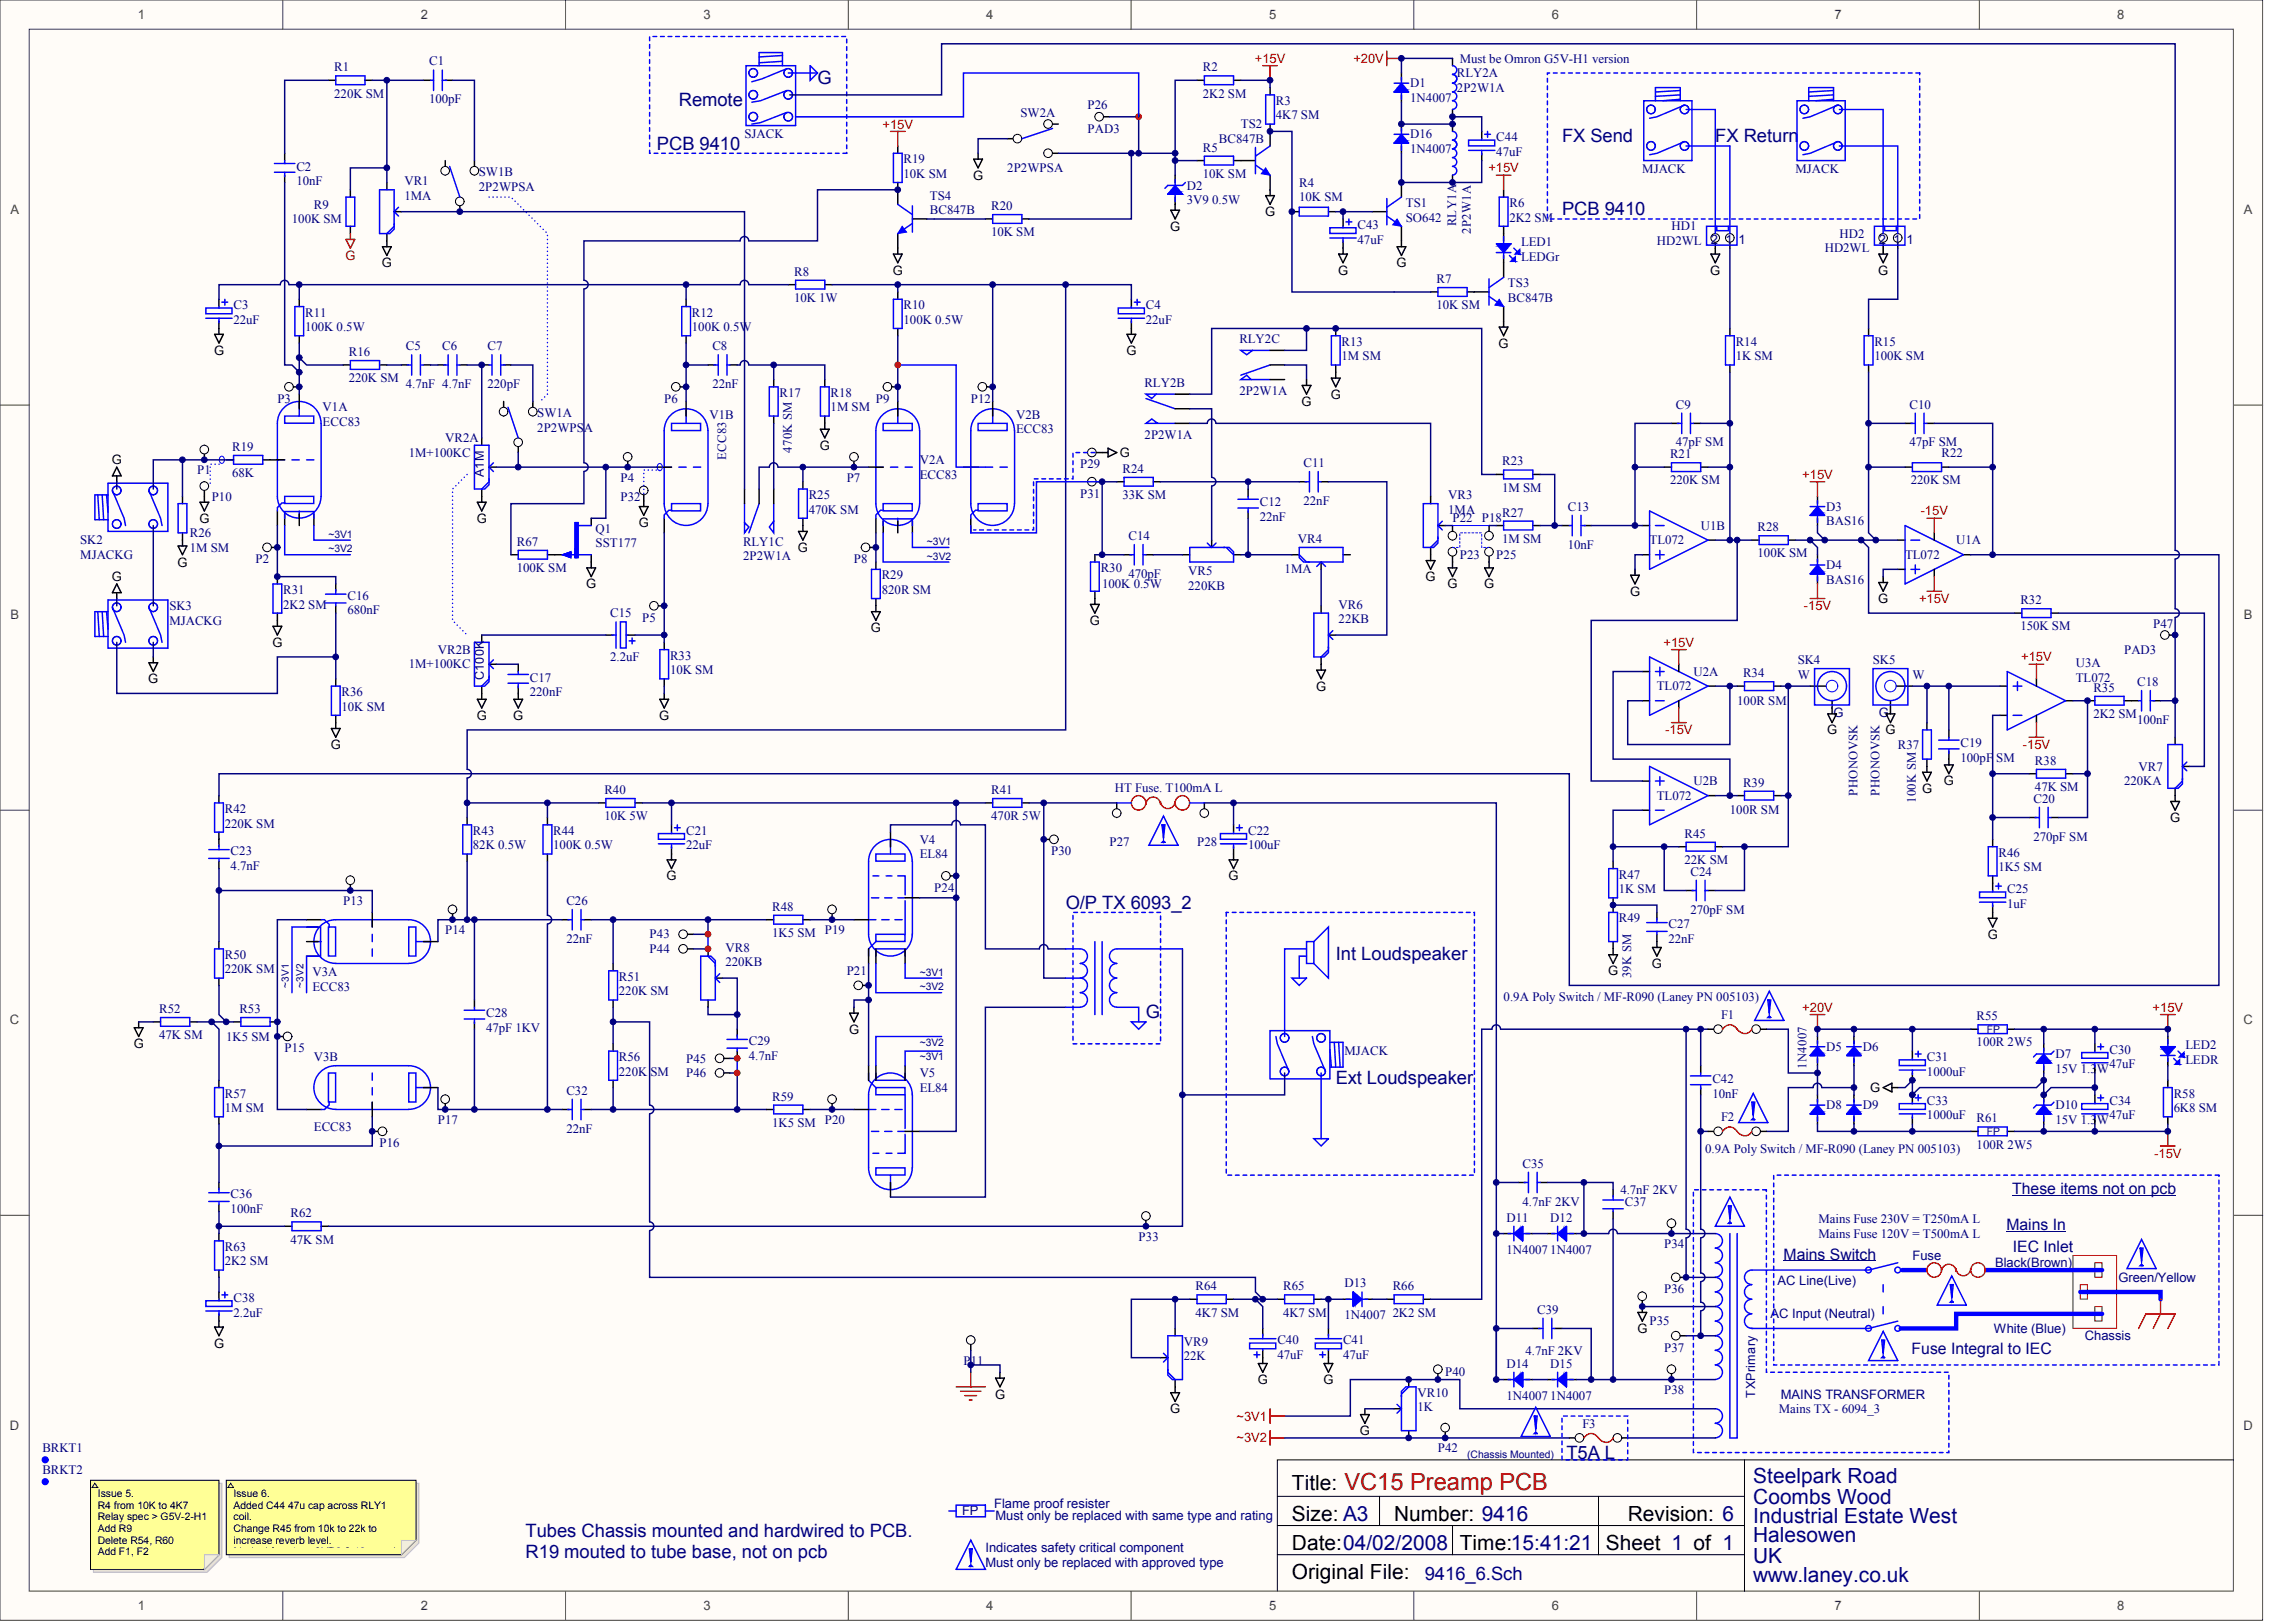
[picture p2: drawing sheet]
<svg xmlns="http://www.w3.org/2000/svg" width="840mm" height="594mm" viewBox="0 0 840 594" stroke-linecap="round" stroke-linejoin="round" font-family="sans-serif">
<defs><g id="words">
<g font-size="7.6">
<text x="473.1" y="545.6">Title: VC15 Preamp PCB</text>
<text x="473.1" y="556.8">Size: A3</text>
<text x="510.5" y="556.8">Number: 9416</text>
<text x="596" y="556.8">Revision: 6</text>
<text x="473.1" y="567.5">Date:04/02/2008</text>
<text x="534.5" y="567.5">Time:15:41:21</text>
<text x="588" y="567.5">Sheet 1 of 1</text>
<text x="473.1" y="578.1">Original File:</text>
</g>
<g font-size="7.6" fill="#000080">
<text x="642" y="542.9">Steelpark Road</text>
<text x="642" y="550.4">Coombs Wood</text>
<text x="642" y="557.3">Industrial Estate West</text>
<text x="642" y="564.3">Halesowen</text>
<text x="642" y="572.3">UK</text>
<text x="642" y="579.2">www.laney.co.uk</text>
</g>
<g font-size="6.7" fill="#000080">
<text x="299.3" y="30.7">G</text>
<text x="248.6" y="38.7">Remote</text>
<text x="572" y="52.1">FX Send</text>
<text x="628.1" y="52.1">FX Return</text>
<text x="240.5" y="54.8">PCB 9410</text>
<text x="572" y="78.8">PCB 9410</text>
<text x="390.2" y="332.6">O/P TX 6093_2</text>
<text x="489.1" y="351.3">Int Loudspeaker</text>
<text x="419.6" y="372.7">G</text>
<text x="489.1" y="396.8">Ext Loudspeaker</text>
<text x="573.6" y="534.1">T5A L</text>
<text x="192.4" y="562.4">Tubes Chassis mounted and hardwired to PCB.</text>
<text x="192.4" y="570.4">R19 mouted to tube base, not on pcb</text>
<text x="521.7" y="578.4">9416_6.Sch</text>
</g>
<g font-size="5.8" fill="#000080">
<text x="736.8" y="437">These items not on pcb</text>
<text x="734.7" y="450.3">Mains In</text>
<text x="653.1" y="461">Mains Switch</text>
<text x="737" y="458.4">IEC Inlet</text>
<text x="700" y="495.8">Fuse Integral to IEC</text>
</g>
<g font-size="4.8" fill="#404040">
<text x="50.5" y="7">1</text>
<text x="154.1" y="7">2</text>
<text x="257.6" y="7">3</text>
<text x="361.1" y="7">4</text>
<text x="464.7" y="7">5</text>
<text x="568.2" y="7">6</text>
<text x="671.7" y="7">7</text>
<text x="775.3" y="7">8</text>
<text x="3.8" y="78.4">A</text>
<text x="821.6" y="78.4">A</text>
<text x="3.8" y="226.7">B</text>
<text x="821.6" y="226.7">B</text>
<text x="3.6" y="375">C</text>
<text x="821.5" y="375">C</text>
<text x="3.6" y="523.3">D</text>
<text x="821.5" y="523.3">D</text>
<text x="50.5" y="589.4">1</text>
<text x="154.1" y="589.4">2</text>
<text x="257.6" y="589.4">3</text>
<text x="361.1" y="589.4">4</text>
<text x="464.7" y="589.4">5</text>
<text x="568.2" y="589.4">6</text>
<text x="671.7" y="589.4">7</text>
<text x="775.3" y="589.4">8</text>
</g>
<g font-size="4.8" fill="#df0000">
<text x="459.5" y="23">+15V</text>
<text x="495.6" y="23">+20V</text>
<text x="323.2" y="47.1">+15V</text>
<text x="545" y="63.1">+15V</text>
<text x="659.9" y="175.3">+15V</text>
<text x="703.3" y="188.7">-15V</text>
<text x="702.7" y="220.7">+15V</text>
<text x="660.5" y="223.4">-15V</text>
<text x="609.2" y="236.8">+15V</text>
<text x="740.1" y="242.1">+15V</text>
<text x="609.7" y="268.8">-15V</text>
<text x="740.7" y="274.2">-15V</text>
<text x="659.9" y="370.3">+20V</text>
<text x="788.2" y="370.3">+15V</text>
<text x="788.8" y="423.8">-15V</text>
<text x="452.8" y="520">~3V1</text>
<text x="452.8" y="528">~3V2</text>
</g>
<g font-size="4.8">
<text x="356.3" y="65.8">G</text>
<text x="463.2" y="79.1">G</text>
<text x="428.5" y="84.5">G</text>
<text x="139.8" y="97.8">G</text>
<text x="326.9" y="100.5">G</text>
<text x="490" y="100.5">G</text>
<text x="511.3" y="97.8">G</text>
<text x="626.3" y="100.5">G</text>
<text x="687.7" y="100.5">G</text>
<text x="78.4" y="129.9">G</text>
<text x="412.4" y="129.9">G</text>
<text x="548.8" y="127.2">G</text>
<text x="476.6" y="148.6">G</text>
<text x="487.3" y="145.9">G</text>
<text x="300.2" y="164.6">G</text>
<text x="410" y="167.3">G</text>
<text x="40.9" y="170">G</text>
<text x="73" y="191.3">G</text>
<text x="174.6" y="191.3">G</text>
<text x="233.9" y="192.9">G</text>
<text x="292.2" y="202">G</text>
<text x="65" y="207.4">G</text>
<text x="40.9" y="212.7">G</text>
<text x="214.7" y="215.4">G</text>
<text x="522" y="212.7">G</text>
<text x="530" y="215.4">G</text>
<text x="543.4" y="215.4">G</text>
<text x="596.9" y="218.1">G</text>
<text x="687.7" y="220.7">G</text>
<text x="318.9" y="231.4">G</text>
<text x="399.1" y="228.7">G</text>
<text x="99.7" y="236.8">G</text>
<text x="54.3" y="250.1">G</text>
<text x="481.9" y="252.8">G</text>
<text x="174.6" y="263.5">G</text>
<text x="187.9" y="263.5">G</text>
<text x="241.4" y="263.5">G</text>
<text x="669" y="268.8">G</text>
<text x="690.4" y="268.8">G</text>
<text x="121.1" y="274.2">G</text>
<text x="711.8" y="287.5">G</text>
<text x="703.8" y="290.2">G</text>
<text x="794.6" y="300.9">G</text>
<text x="244.1" y="322.3">G</text>
<text x="449.9" y="322.3">G</text>
<text x="727.8" y="343.6">G</text>
<text x="588.8" y="357">G</text>
<text x="604.9" y="354.3">G</text>
<text x="49" y="383.7">G</text>
<text x="310.9" y="378.4">G</text>
<text x="684.8" y="399.7">G</text>
<text x="599.5" y="487.9">G</text>
<text x="78.4" y="493.2">G</text>
<text x="460.6" y="506.6">G</text>
<text x="484.6" y="506.6">G</text>
<text x="364.3" y="511.9">G</text>
<text x="428.5" y="517.3">G</text>
<text x="498" y="525.3">G</text>
</g>
<g font-size="4.8" fill="#000080">
<text x="626.5" y="89.3">2</text>
<text x="631.8" y="89.3">1</text>
<text x="636.6" y="89.3">1</text>
<text x="687.9" y="89.3">2</text>
<text x="693.3" y="89.3">1</text>
<text x="698.1" y="89.3">1</text>
<text x="671.4" y="262.4">G</text>
<text x="687.9" y="262.4">G</text>
<text x="700.3" y="461.2">Fuse</text>
<text x="730.5" y="463.9">Black(Brown)</text>
<text x="650.9" y="470.3">AC Line(Live)</text>
<text x="775.7" y="469.2">Green/Yellow</text>
<text x="648.3" y="482.6">AC Input (Neutral)</text>
<text x="730" y="487.9">White (Blue)</text>
<text x="763.4" y="490.6">Chassis</text>
<text x="652.1" y="511.9">MAINS TRANSFORMER</text>
<text x="352.3" y="554.7">FP</text>
<text x="364" y="552">Flame proof resister</text>
<text x="364.6" y="556.3">Must only be replaced with same type and rating</text>
<text x="360.8" y="568.1">Indicates safety critical component</text>
<text x="360.8" y="573.4">Must only be replaced with approved type</text>
</g>
<text font-size="4.8" fill="#900" x="126.5" y="95.1">G</text>
<g font-size="4.7" fill="#000080">
<text x="157.2" y="24">C1</text>
<text x="534.5" y="22.9">Must be Omron G5V-H1 version</text>
<text x="122.4" y="26.1">R1</text>
<text x="440.5" y="26.1">R2</text>
<text x="533.5" y="28.2">RLY2A</text>
<text x="122.4" y="35.7">220K SM</text>
<text x="440.5" y="35.7">2K2 SM</text>
<text x="516.4" y="32">D1</text>
<text x="533.5" y="33.6">2P2W1A</text>
<text x="157.2" y="37.9">100pF</text>
<text x="398.2" y="40">P26</text>
<text x="467.2" y="38.4">R3</text>
<text x="516.4" y="37.3">1N4007</text>
<text x="373.6" y="42.7">SW2A</text>
<text x="454.4" y="46.9">TS2</text>
<text x="467.2" y="43.7">4K7 SM</text>
<text x="272.6" y="50.7">SJACK</text>
<text x="398.2" y="48.5">PAD3</text>
<text x="446.3" y="52.3">BC847B</text>
<text x="516.4" y="50.7">D16</text>
<text x="547.9" y="51.8">C44</text>
<text x="330.9" y="59.8">R19</text>
<text x="440.5" y="55.5">R5</text>
<text x="516.4" y="56">1N4007</text>
<text x="547.9" y="57.1">47uF</text>
<text x="108.5" y="62.4">C2</text>
<text x="175.3" y="64.6">SW1B</text>
<text x="330.9" y="65.1">10K SM</text>
<text x="368.8" y="63">2P2WPSA</text>
<text x="440.5" y="65.1">10K SM</text>
<text x="601.3" y="63.5">MJACK</text>
<text x="657.5" y="63.5">MJACK</text>
<text x="108.5" y="67.8">10nF</text>
<text x="148.1" y="67.8">VR1</text>
<text x="175.3" y="69.9">2P2WPSA</text>
<text x="434.6" y="69.4">D2</text>
<text x="475.7" y="68.3">R4</text>
<text x="114.9" y="76.3">R9</text>
<text x="148.1" y="73.1">1MA</text>
<text x="340.5" y="73.1">TS4</text>
<text x="362.9" y="76.9">R20</text>
<text x="434.6" y="74.7">3V9 0.5W</text>
<text x="475.7" y="73.7">10K SM</text>
<text x="514.8" y="75.8">TS1</text>
<text x="552.7" y="75.8">R6</text>
<text x="106.9" y="81.7">100K SM</text>
<text x="340.5" y="78.5">BC847B</text>
<text x="497.1" y="83.8">C43</text>
<text x="514.8" y="81.1">SO642</text>
<text x="552.7" y="81.1">2K2 SM</text>
<text x="362.9" y="86.5">10K SM</text>
<text x="497.1" y="89.2">47uF</text>
<text x="606.7" y="89.7">HD2WL</text>
<text x="612" y="84.3">HD1</text>
<text x="673.5" y="87">HD2</text>
<text x="557" y="90.2">LED1</text>
<text x="557" y="95.6">LEDGr</text>
<text x="668.2" y="92.4">HD2WL</text>
<text x="290.8" y="100.9">R8</text>
<text x="526" y="103.6">R7</text>
<text x="552.2" y="105.2">TS3</text>
<text x="85.5" y="113.2">C3</text>
<text x="290.8" y="110.5">10K 1W</text>
<text x="330.9" y="113.2">R10</text>
<text x="419.6" y="113.2">C4</text>
<text x="526" y="113.2">10K SM</text>
<text x="552.2" y="110.5">BC847B</text>
<text x="85.5" y="118.5">22uF</text>
<text x="111.7" y="115.9">R11</text>
<text x="253.4" y="115.9">R12</text>
<text x="330.9" y="118.5">100K 0.5W</text>
<text x="419.6" y="118.5">22uF</text>
<text x="111.7" y="121.2">100K 0.5W</text>
<text x="253.4" y="121.2">100K 0.5W</text>
<text x="453.8" y="125.5">RLY2C</text>
<text x="127.8" y="130.3">R16</text>
<text x="148.6" y="128.2">C5</text>
<text x="162" y="128.2">C6</text>
<text x="178.5" y="128.2">C7</text>
<text x="260.9" y="128.2">C8</text>
<text x="491.2" y="126.6">R13</text>
<text x="491.2" y="131.9">1M SM</text>
<text x="635.6" y="126.6">R14</text>
<text x="635.6" y="131.9">1K SM</text>
<text x="686.3" y="126.6">R15</text>
<text x="686.3" y="131.9">100K SM</text>
<text x="127.8" y="139.9">220K SM</text>
<text x="148.6" y="142.1">4.7nF 4.7nF</text>
<text x="178.5" y="142.1">220pF</text>
<text x="260.9" y="142.1">22nF</text>
<text x="419.1" y="141.5">RLY2B</text>
<text x="101.6" y="147.4">P3</text>
<text x="243.2" y="147.4">P6</text>
<text x="285.4" y="145.3">R17</text>
<text x="304.1" y="145.3">R18</text>
<text x="320.7" y="147.4">P9</text>
<text x="355.5" y="147.4">P12</text>
<text x="453.8" y="144.7">2P2W1A</text>
<text x="613.6" y="149.5">C9</text>
<text x="699.2" y="149.5">C10</text>
<text x="118.1" y="150.6">V1A</text>
<text x="118.1" y="156">ECC83</text>
<text x="196.7" y="152.7">SW1A</text>
<text x="259.8" y="153.3">V1B</text>
<text x="304.1" y="150.6">1M SM</text>
<text x="372" y="153.3">V2B</text>
<text x="163" y="161.8">VR2A</text>
<text x="196.7" y="158.1">2P2WPSA</text>
<text x="372" y="158.6">ECC83</text>
<text x="419.1" y="160.8">2P2W1A</text>
<text x="85" y="165">R19</text>
<text x="149.7" y="167.2">1M+100KC</text>
<text x="611.5" y="167.7">R21</text>
<text x="613.6" y="163.4">47pF SM</text>
<text x="699.2" y="163.4">47pF SM</text>
<text x="710.9" y="167.2">R22</text>
<text x="72.2" y="173.6">P1</text>
<text x="336.8" y="169.8">V2A</text>
<text x="395.6" y="171.4">P29</text>
<text x="411.1" y="173.1">R24</text>
<text x="477.3" y="170.9">C11</text>
<text x="550" y="170.4">R23</text>
<text x="85" y="174.7">68K</text>
<text x="227.2" y="176.3">P4</text>
<text x="310" y="176.3">P7</text>
<text x="336.8" y="175.2">ECC83</text>
<text x="550" y="180">1M SM</text>
<text x="611.5" y="177.3">220K SM</text>
<text x="699.7" y="177.3">220K SM</text>
<text x="77.5" y="183.2">P10</text>
<text x="227.2" y="183.2">P32</text>
<text x="296.1" y="182.7">R25</text>
<text x="395.6" y="182.1">P31</text>
<text x="411.1" y="182.7">33K SM</text>
<text x="461.3" y="185.3">C12</text>
<text x="477.3" y="184.8">22nF</text>
<text x="530.3" y="182.7">VR3</text>
<text x="296.1" y="188">470K SM</text>
<text x="461.3" y="190.7">22nF</text>
<text x="530.3" y="188">1MA</text>
<text x="531.9" y="191.2">P22</text>
<text x="542.6" y="191.2">P18</text>
<text x="550" y="189.1">R27</text>
<text x="574.1" y="186.9">C13</text>
<text x="668.7" y="186.9">D3</text>
<text x="69.5" y="196.6">R26</text>
<text x="218.1" y="195">Q1</text>
<text x="413.2" y="197.6">C14</text>
<text x="622.7" y="193.9">U1B</text>
<text x="643.6" y="194.4">R28</text>
<text x="668.7" y="192.3">BAS16</text>
<text x="29.4" y="199.2">SK2</text>
<text x="69.5" y="201.9">1M SM</text>
<text x="189.2" y="199.8">R67</text>
<text x="218.1" y="200.3">SST177</text>
<text x="272.1" y="199.8">RLY1C</text>
<text x="475.2" y="198.7">VR4</text>
<text x="550" y="198.7">1M SM</text>
<text x="574.1" y="200.8">10nF</text>
<text x="604" y="199.2">TL072</text>
<text x="716.3" y="199.2">U1A</text>
<text x="29.4" y="204.6">MJACKG</text>
<text x="93.5" y="206.2">P2</text>
<text x="189.2" y="209.4">100K SM</text>
<text x="272.1" y="205.1">2P2W1A</text>
<text x="312.7" y="206.2">P8</text>
<text x="403" y="209.4">R30</text>
<text x="470.4" y="209.9">1MA</text>
<text x="534.5" y="204.6">P23</text>
<text x="547.9" y="204.6">P25</text>
<text x="643.6" y="204">100K SM</text>
<text x="668.7" y="208.3">D4</text>
<text x="697.6" y="204.6">TL072</text>
<text x="322.9" y="212.1">R29</text>
<text x="403.6" y="215.3">100K 0.5W</text>
<text x="413.2" y="211.5">470pF</text>
<text x="435.1" y="210.5">VR5</text>
<text x="435.1" y="215.8">220KB</text>
<text x="668.7" y="213.7">BAS16</text>
<text x="103.7" y="217.4">R31</text>
<text x="127.2" y="219.5">C16</text>
<text x="322.9" y="217.4">820R SM</text>
<text x="739.8" y="221.1">R32</text>
<text x="62" y="223.3">SK3</text>
<text x="103.7" y="222.7">2K2 SM</text>
<text x="127.2" y="224.9">680nF</text>
<text x="223.4" y="226">C15</text>
<text x="235.2" y="227.6">P5</text>
<text x="490.2" y="222.7">VR6</text>
<text x="62" y="228.6">MJACKG</text>
<text x="490.2" y="228.1">22KB</text>
<text x="739.8" y="230.8">150K SM</text>
<text x="788.4" y="229.7">P47</text>
<text x="160.4" y="239.3">VR2B</text>
<text x="777.7" y="239.3">PAD3</text>
<text x="149.7" y="244.7">1M+100KC</text>
<text x="223.4" y="242">2.2uF</text>
<text x="245.4" y="241.4">R33</text>
<text x="658.3" y="243.1">SK4</text>
<text x="685.8" y="243.1">SK5</text>
<text x="760.1" y="244.1">U3A</text>
<text x="194" y="249.5">C17</text>
<text x="245.4" y="246.8">10K SM</text>
<text x="620.1" y="247.3">U2A</text>
<text x="638.2" y="247.9">R34</text>
<text x="658.3" y="248.4">W</text>
<text x="700.2" y="248.4">W</text>
<text x="760.1" y="249.5">TL072</text>
<text x="782.6" y="251.1">C18</text>
<text x="125.1" y="254.8">R36</text>
<text x="194" y="254.8">220nF</text>
<text x="606.7" y="252.7">TL072</text>
<text x="766.5" y="253.2">R35</text>
<text x="125.1" y="260.2">10K SM</text>
<text x="636.1" y="258">100R SM</text>
<text x="766.5" y="262.8">2K2 SM</text>
<text x="782.6" y="265">100nF</text>
<text x="694.9" y="274">R37</text>
<text x="717.9" y="273.5">C19</text>
<text x="717.9" y="278.9">100pF</text>
<text x="731" y="278.9">SM</text>
<text x="745.1" y="279.9">R38</text>
<text x="620.1" y="287.4">U2B</text>
<text x="638.2" y="287.9">R39</text>
<text x="777.7" y="287.4">220KA</text>
<text x="783.1" y="282.1">VR7</text>
<text x="221.3" y="290.6">R40</text>
<text x="362.9" y="290.6">R41</text>
<text x="408.2" y="290.1">HT Fuse. T100mA L</text>
<text x="606.7" y="292.7">TL072</text>
<text x="744.6" y="293.8">C20</text>
<text x="745.1" y="289.5">47K SM</text>
<text x="82.3" y="297.6">R42</text>
<text x="633.4" y="298.1">100R SM</text>
<text x="82.3" y="302.9">220K SM</text>
<text x="173.2" y="305.6">R43</text>
<text x="202.6" y="305.6">R44</text>
<text x="221.3" y="300.2">10K 5W</text>
<text x="251.2" y="305.6">C21</text>
<text x="362.9" y="300.2">470R 5W</text>
<text x="457" y="305.6">C22</text>
<text x="173.2" y="310.9">82K 0.5W</text>
<text x="202.6" y="310.9">100K 0.5W</text>
<text x="251.2" y="310.9">22uF</text>
<text x="336.8" y="308.8">V4</text>
<text x="406.2" y="309.8">P27</text>
<text x="438.3" y="309.8">P28</text>
<text x="457" y="310.9">100uF</text>
<text x="616.9" y="306.6">R45</text>
<text x="744.6" y="307.7">270pF SM</text>
<text x="84.5" y="313.1">C23</text>
<text x="336.8" y="314.1">EL84</text>
<text x="384.9" y="313.1">P30</text>
<text x="616.9" y="316.3">22K SM</text>
<text x="731.8" y="313.6">R46</text>
<text x="84.5" y="318.4">4.7nF</text>
<text x="592.8" y="321.6">R47</text>
<text x="619" y="320.5">C24</text>
<text x="731.8" y="318.9">1K5 SM</text>
<text x="342.1" y="326.4">P24</text>
<text x="592.8" y="326.9">1K SM</text>
<text x="735" y="326.9">C25</text>
<text x="125.6" y="331.2">P13</text>
<text x="207.4" y="331.2">C26</text>
<text x="282.8" y="333.4">R48</text>
<text x="619" y="334.4">270pF SM</text>
<text x="735" y="332.3">1uF</text>
<text x="163" y="341.9">P14</text>
<text x="592.8" y="337.6">R49</text>
<text x="611" y="339.8">C27</text>
<text x="207.4" y="345.1">22nF</text>
<text x="237.9" y="343.5">P43</text>
<text x="282.8" y="343">1K5 SM P19</text>
<text x="611" y="345.1">22nF</text>
<text x="82.3" y="351">R50</text>
<text x="237.9" y="348.9">P44</text>
<text x="265.7" y="348.3">VR8</text>
<text x="265.7" y="353.7">220KB</text>
<text x="82.3" y="356.3">220K SM</text>
<text x="114.4" y="357.4">V3A</text>
<text x="226.6" y="359">R51</text>
<text x="310" y="356.9">P21</text>
<text x="114.4" y="362.7">ECC83</text>
<text x="226.6" y="364.4">220K SM</text>
<text x="58.3" y="370.8">R52</text>
<text x="87.7" y="370.8">R53</text>
<text x="550.6" y="366.5">0.9A Poly Switch / MF-R090 (Laney PN 005103)</text>
<text x="178" y="372.4">C28</text>
<text x="178" y="377.7">47pF 1KV</text>
<text x="630.2" y="372.9">F1</text>
<text x="723.8" y="373.4">R55</text>
<text x="58.3" y="380.4">47K SM</text>
<text x="82.9" y="380.9">1K5 SM</text>
<text x="274.2" y="382.5">C29</text>
<text x="723.8" y="383.1">100R 2W5</text>
<text x="104.2" y="385.2">P15</text>
<text x="114.9" y="388.4">V3B</text>
<text x="226.6" y="388.4">R56</text>
<text x="251.2" y="388.9">P45</text>
<text x="274.2" y="387.9">4.7nF</text>
<text x="492.3" y="386.3">MJACK</text>
<text x="668.7" y="384.7">D5</text>
<text x="682.1" y="384.7">D6</text>
<text x="705.6" y="388.4">C31</text>
<text x="752.6" y="387.3">D7</text>
<text x="772.4" y="385.7">C30</text>
<text x="800.2" y="384.1">LED2</text>
<text x="800.2" y="389.5">LEDR</text>
<text x="226.6" y="393.7">220K</text>
<text x="238.2" y="393.7">SM</text>
<text x="251.2" y="394.3">P46</text>
<text x="336.8" y="394.3">V5</text>
<text x="705.6" y="393.7">1000uF</text>
<text x="752.6" y="392.7">15V 1.3W</text>
<text x="772.4" y="391.1">47uF</text>
<text x="82.3" y="401.8">R57</text>
<text x="207.4" y="400.7">C32</text>
<text x="336.8" y="399.6">EL84</text>
<text x="627" y="396.4">C42</text>
<text x="627" y="401.8">10nF</text>
<text x="795.9" y="401.8">R58</text>
<text x="82.3" y="407.1">1M SM</text>
<text x="282.8" y="402.8">R59</text>
<text x="668.7" y="406">D8</text>
<text x="682.1" y="406">D9</text>
<text x="705.6" y="404.4">C33</text>
<text x="752.6" y="406">D10</text>
<text x="772.4" y="404.4">C34</text>
<text x="795.9" y="407.1">6K8 SM</text>
<text x="160.4" y="411.4">P17</text>
<text x="282.8" y="412.4">1K5 SM P20</text>
<text x="630.2" y="410.3">F2</text>
<text x="705.6" y="409.8">1000uF</text>
<text x="723.8" y="410.8">R61</text>
<text x="752.6" y="411.4">15V 1.3W</text>
<text x="772.4" y="409.8">47uF</text>
<text x="114.9" y="414">ECC83</text>
<text x="139" y="419.9">P16</text>
<text x="207.4" y="414.6">22nF</text>
<text x="624.3" y="422.1">0.9A Poly Switch / MF-R090 (Laney PN 005103)</text>
<text x="723.8" y="420.5">100R 2W5</text>
<text x="557.5" y="427.4">C35</text>
<text x="593.3" y="437">4.7nF 2KV</text>
<text x="84.5" y="438.6">C36</text>
<text x="84.5" y="444">100nF</text>
<text x="557.5" y="441.3">4.7nF 2KV</text>
<text x="594.9" y="441.3">C37</text>
<text x="106.4" y="445.6">R62</text>
<text x="551.6" y="447.2">D11</text>
<text x="567.7" y="447.2">D12</text>
<text x="665.9" y="447.7">Mains Fuse 230V = T250mA L</text>
<text x="106.4" y="455.2">47K SM</text>
<text x="416.9" y="454.1">P33</text>
<text x="665.9" y="453.1">Mains Fuse 120V = T500mA L</text>
<text x="82.3" y="457.9">R63</text>
<text x="551.6" y="458.9">1N4007</text>
<text x="567.7" y="458.9">1N4007</text>
<text x="609.4" y="456.8">P34</text>
<text x="82.3" y="463.2">2K2 SM</text>
<text x="437.8" y="472.3">R64</text>
<text x="469.9" y="472.3">R65</text>
<text x="492.3" y="471.2">D13</text>
<text x="509.9" y="472.3">R66</text>
<text x="609.4" y="473.4">P36</text>
<text x="85.5" y="476.6">C38</text>
<text x="85.5" y="481.9">2.2uF</text>
<text x="437.8" y="481.9">4K7 SM</text>
<text x="469.9" y="481.9">4K7 SM</text>
<text x="492.3" y="483">1N4007</text>
<text x="509.9" y="481.9">2K2 SM</text>
<text x="562.9" y="480.8">C39</text>
<text x="604" y="485.1">P35</text>
<text x="433.5" y="492.6">VR9</text>
<text x="433.5" y="497.9">22K</text>
<text x="467.7" y="492.1">C40</text>
<text x="467.7" y="497.4">47uF</text>
<text x="491.8" y="492.1">C41</text>
<text x="491.8" y="497.4">47uF</text>
<text x="558.6" y="495.8">4.7nF 2KV</text>
<text x="609.4" y="494.7">P37</text>
<text x="352.8" y="499.5">P11</text>
<text x="529.2" y="503.8">P40</text>
<text x="551.6" y="500.6">D14</text>
<text x="567.7" y="500.6">D15</text>
<text x="519" y="511.3">VR10</text>
<text x="551.6" y="512.4">1N4007</text>
<text x="567.7" y="512.4">1N4007</text>
<text x="609.4" y="510.2">P38</text>
<text x="519" y="516.6">1K</text>
<text x="651.3" y="517.2">Mains TX - 6094_3</text>
<text x="579.4" y="522.5">F3</text>
<text x="15.5" y="531.6">BRKT1</text>
<text x="526.5" y="531.6">P42</text>
<text x="15.5" y="539.6">BRKT2</text>
</g>
<g font-size="4.6" fill="#000080">
<text x="533.2" y="82.8" transform="rotate(-90 533.2 82.8)">RLY1A</text>
<text x="538.5" y="85.5" transform="rotate(-90 538.5 85.5)">2P2W1A</text>
<text x="290" y="165.7" transform="rotate(-90 290 165.7)">470K SM</text>
<text x="265.9" y="168.3" transform="rotate(-90 265.9 168.3)">ECC83</text>
<text x="177.1" y="174.7" transform="rotate(-90 177.1 174.7)">A1M</text>
<text x="177.1" y="249" transform="rotate(-90 177.1 249)">C100K</text>
<text x="680.2" y="291.2" transform="rotate(-90 680.2 291.2)">PHONOVSK</text>
<text x="688.2" y="291.2" transform="rotate(-90 688.2 291.2)">PHONOVSK</text>
<text x="701.5" y="293.9" transform="rotate(-90 701.5 293.9)">100K SM</text>
<text x="597.3" y="358" transform="rotate(-90 597.3 358)">39K SM</text>
<text x="661.5" y="391.2" transform="rotate(-90 661.5 391.2)">1N4007</text>
<text x="642.7" y="511.5" transform="rotate(-90 642.7 511.5)">TXPrimary</text>
</g>
<g font-size="3.8" fill="#000080">
<text x="120.3" y="196.9">~3V1</text>
<text x="120.3" y="202.2">~3V2</text>
<text x="339.4" y="199.5">~3V1</text>
<text x="339.4" y="204.9">~3V2</text>
<text x="336.8" y="357.2">~3V1</text>
<text x="336.8" y="362.5">~3V2</text>
<text x="336.8" y="382.8">~3V2</text>
<text x="727.5" y="378">FP</text>
<text x="336.8" y="388.2">~3V1</text>
<text x="727.5" y="415.4">FP</text>
<text x="537.2" y="533.5">(Chassis Mounted)</text>
</g>
<g font-size="3.8">
<text x="35.8" y="547.9">Issue 5.</text>
<text x="85.5" y="547.9">Issue 6.</text>
<text x="35.8" y="552.2">R4 from 10K to 4K7</text>
<text x="35.8" y="556.5">Relay spec &gt; G5V-2-H1</text>
<text x="85.5" y="552.2">Added C44 47u cap across RLY1</text>
<text x="85.5" y="556.5">coil.</text>
<text x="35.8" y="560.8">Add R9</text>
<text x="85.5" y="560.8">Change R45 from 10k to 22k to</text>
<text x="35.8" y="565">Delete R54, R60</text>
<text x="35.8" y="569.3">Add F1, F2</text>
<text x="85.5" y="565">increase reverb level.</text>
<text x="85.5" y="569.3">Marked function of VR9 &amp; 10 on pcb</text>
</g>
<g font-size="3.7" fill="#000080">
<text x="105.8" y="361.7" transform="rotate(-90 105.8 361.7)">~3V1</text>
<text x="111.2" y="361.7" transform="rotate(-90 111.2 361.7)">~3V2</text>
</g>
</g></defs>
<g fill="#fffcf8" stroke="#404040" stroke-width=".37">
<path d="M0 0h828.5v593.1h-828.5z"/>
<path d="M10.7 10.7h807.1v571.7h-807.1z"/>
</g>
<g fill="none" stroke="#404040" stroke-width=".37">
<path d="M103.5 0v10.7M207.1 0v10.7M310.6 0v10.7M414.2 0v10.7M517.7 0v10.7M621.2 0v10.7M724.8 0v10.7M0 148.3h10.7M817.8 148.3h10.7M0 296.6h10.7M817.8 296.6h10.7M0 444.9h10.7"/>
<path d="M817.8 444.9h10.7M103.5 582.5v10.6M207.1 582.5v10.6M310.6 582.5v10.6M414.2 582.5v10.6M517.7 582.5v10.6M621.2 582.5v10.6M724.8 582.5v10.6"/>
</g>
<path d="M638.8 534.4v48.1M817.8 534.4h-350.1v48.1M467.7 547.7h171.1M467.7 558.4h171.1M505.1 547.7v10.7M531.9 558.4v10.7M585.3 547.7v21.4M467.7 569.1h171.1" fill="none" stroke="#000" stroke-width=".37"/>
<g fill="none" stroke="#00f" stroke-width=".53">
<path d="M104.2 152.3h10.7v2.6h-10.7zM109.6 147v5.3M117.5 155a8 8 0 0 0-7.9-8 8 8 0 0 0-8 8v26.7a8 8 0 0 0 8 7.9 8 8 0 0 0 7.9-7.9M117.6 155v26.7M245.9 155h10.6v2.6h-10.6zM251.2 149.6v5.4M259.2 157.6a8 8 0 0 0-8-8 8 8 0 0 0-8 8v26.8a8 8 0 0 0 8 7.9 8 8 0 0 0 8-7.9M259.2 157.6v26.8M323.4 155h10.6v2.6h-10.6zM328.7 149.6v5.4M336.7 157.6a8 8 0 0 0-8-8 8 8 0 0 0-8 8v26.8a8 8 0 0 0 8 7.9 8 8 0 0 0 8-7.9M336.8 157.6v26.8"/>
<path d="M357.8 151.9a8 8 0 0 1 8.8-1.7 8 8 0 0 1 4.9 7.4l-.1 26.8a8 8 0 0 1-7.9 7.9 8 8 0 0 1-8-7.9v-26.8a8 8 0 0 1 2.3-5.7zM358.1 155h10.7v2.6h-10.7zM363.5 149.6v5.4M101.6 168.3h2.6M106.9 168.3h2.7M112.3 168.3h2.6M243.2 171h2.7M248.6 171h2.6M253.9 171h2.7M320.7 171h2.7M326.1 171h2.6M331.4 171h2.7"/>
<path d="M355.5 171h2.6M360.8 171h2.7M366.2 171h2.6M104.2 181.7h10.7v2.6h-10.7zM104.2 189.7v-2.5h10.7v2.5M104.3 184.1h-1l-1.7 1.7v1.2M109.6 187v2.7M245.9 184.4h10.6v2.6h-10.6zM246 186.8h-1.1l-1.7 1.7v1.2M323.4 184.4h10.6v2.6h-10.6zM323.4 192.4v-2.5h10.7v2.5M323.5 186.8h-1.1l-1.7 1.7v1.2"/>
<path d="M328.7 189.7v2.7M358.1 184.4h10.7v2.6h-10.7zM358.2 186.8h-1l-1.7 1.7v1.2M320.7 312.6h10.7v2.6h-10.7zM326.1 307.3v5.3M334 315.3a8 8 0 0 0-8-8 8 8 0 0 0-8 8v26.7a8 8 0 0 0 8 8 8 8 0 0 0 8-8M334.1 315.3v26.7M114.9 339.3h2.5v10.7h-2.5M117.6 336.6h1.2l1.7 1.8v1M120.3 339.3h2.6v10.7h-2.6zM136.3 336.6v2.7M149.7 339.3h2.6v10.7h-2.6z"/>
<path d="M318 336.6h2.7M319.1 328.6h2.7M319.7 320.6h2.1M322.9 336.6h2.6M323.9 328.6h2.7M324.5 320.6h2.1M327.7 336.6h2.6M328.7 320.6h2.7v7M328.7 328.6h2.7M331.4 329.7v12.3M114.9 344.7h2.7M122.9 352.6a8 8 0 0 1-8-8 8 8 0 0 1 8-8h26.8a8 8 0 0 1 7.9 8 8 8 0 0 1-7.9 8"/>
<path d="M122.9 352.7h26.8M136.3 342v2.7M136.3 347.3v2.7M152.3 344.7h5.4M320.7 342h10.7v2.6h-10.7zM320.7 344.7l-2.7 2.6v2.7M320.7 350v-2.7h10.7v2.7M117.3 392.4l1.6-1.2a8 8 0 0 1 4-1.1h26.8a8 8 0 0 1 7.9 8 8 8 0 0 1-7.9 8h-26.8a8 8 0 0 1-7.4-5 8 8 0 0 1 1.8-8.7zM120.3 392.8h2.6v10.6h-2.6zM136.3 392.8v2.6M136.3 398.1v2.7M149.7 392.8h2.6v10.6h-2.6z"/>
<path d="M152.3 398.1h5.4M318 392.8v2.6l2.7 2.7M320.7 398.1h10.7v2.6h-10.7zM320.7 392.8v2.6h10.7v-2.6M120.5 403.3v1.1l-1.7 1.7h-1.2M136.3 403.4v2.7M318 406.1h2.7M319.1 414.1h2.7M322.9 406.1h2.6M323.9 414.1h2.7M327.7 406.1h2.6M328.7 414.1h2.7"/>
<path d="M331.4 415.2v6.9h-2.7M331.4 400.8v12.3M334 400.8a8 8 0 0 0-8-8 8 8 0 0 0-8 8v26.7a8 8 0 0 0 8 8 8 8 0 0 0 8-8M334.1 400.8v26.7M319.7 422.1h2.1M320.7 427.5h10.7v2.6h-10.7zM324.5 422.1h2.1M326.1 430.2v5.3M689.5 470.2v2.7M689.5 478.3v2.6M347.4 553.1h2.7M350.1 550.9h10.7v4.3h-10.7z"/>
<path d="M360.8 553.1h3.2M354.9 567h1.1l-.5 4.8zM354.9 573.4l.6-.6 .5 .6zM355.5 563.8l5.3 10.6h-10.7zM355.5 567v2.6"/>
<circle cx="684.2" cy="464.9" r="1.04"/>
<circle cx="694.9" cy="464.9" r="1.04"/>
<circle cx="684.2" cy="486.2" r="1.04"/>
<circle cx="694.9" cy="486.2" r="1.04"/>
</g>
<g fill="none" stroke="#000" stroke-width=".53">
<path d="M109.6 144.3v5.3M251.2 147v5.3M328.7 147v5.3M363.5 147v5.3M98.9 168.3h5.3M240.5 171h5.4M318 171h5.4M352.8 171h5.3M101.6 187v5.4M104.2 188.2v4.2M109.6 188.2v4.2M114.9 188.2v4.2"/>
<path d="M243.2 189.7v5.3M320.7 189.7v5.3M323.4 190.8v4.2M328.7 190.8v4.2M334.1 190.8v4.2M355.5 189.7v5.3M326.1 304.6v5.3M112.3 336.6h5.3M112.3 339.3h4.2M136.3 334v5.3M312.7 336.6h5.3M331.4 328.6h5.4"/>
<path d="M112.3 344.7h4.2M112.3 350h4.2M155 344.7h5.4M318 347.3v5.4M320.7 347.3v5.4M331.4 347.3v5.4M155 398.1h5.4M318 390.1v5.3M320.7 390.1v5.3M331.4 390.1v5.3M112.3 406.1h5.3M136.3 403.4v5.4"/>
<path d="M312.7 406.1h5.3M331.4 414.1h5.4M326.1 432.8v5.4"/>
</g>
<path d="M791.1 475.6v5.3l-2.7 5.4M783.1 486.3l2.7-5.4h10.7l-2.7 5.4" fill="none" stroke="#f00" stroke-width=".53"/>
<path d="M736.8 437.4h60M734.7 450.8h21.7M653.1 461.5h33.9" fill="none" stroke="#000080" stroke-width=".37"/>
<path d="M696.5 464.9h9.1M727 464.9h42.7M761.7 472.9h29.4v2.7M769.7 480.9h-53.4v5.4h-20.3" fill="none" stroke="#00f" stroke-width="1.6"/>
<path d="M759 459.6h16v26.6h-16zM761.7 470.2h2.6v5.3h-2.6zM767.1 462.2h2.6v5.3h-2.6zM767.1 478.3h2.6v5.2h-2.6z" fill="none" stroke="#800000" stroke-width=".37"/>
<g fill="#fff" stroke="#ff0606" stroke-width=".53">
<circle cx="708.2" cy="464.9" r="2.65"/>
<circle cx="724.3" cy="464.9" r="2.65"/>
</g>
<path d="M716.2 465.4a2.65 2.65 0 0 0-2.6-2.6 2.65 2.65 0 0 0-2.7 2.6M721.6 464.4a2.65 2.65 0 0 1-2.7 2.6 2.65 2.65 0 0 1-2.6-2.6" fill="none" stroke="#ff0606" stroke-width=".53"/>
<g fill="none" stroke="#00f" stroke-width=".53">
<path d="M633.4 438.2l5.4 10.7h-10.7zM628.1 451.5a2.65 2.65 0 0 1 2.6 2.7 2.65 2.65 0 0 1-2.6 2.6M628.1 456.9a2.65 2.65 0 0 1 2.6 2.6 2.65 2.65 0 0 1-2.6 2.7 2.67 2.67 0 0 1 2.6 2.6 2.67 2.67 0 0 1-2.6 2.7M632.9 441.4h1.1l-.6 4.8zM632.9 447.8l.5-.5 .6 .5zM633.4 451.5v74.8h2.7v-74.8M633.4 441.4v2.7M628.1 467.6a2.67 2.67 0 0 1 2.6 2.6 2.67 2.67 0 0 1-2.6 2.7 2.65 2.65 0 0 1 2.6 2.7 2.65 2.65 0 0 1-2.6 2.6 2.67 2.67 0 0 1 2.6 2.7 2.67 2.67 0 0 1-2.6 2.6M641.4 470.2a2.65 2.65 0 0 0-2.6 2.7 2.65 2.65 0 0 0 2.6 2.6 2.67 2.67 0 0 0-2.6 2.7 2.67 2.67 0 0 0 2.6 2.7M694.9 462.2l-10.7 2.7h-42.8a2.65 2.65 0 0 0-2.6 2.6 2.65 2.65 0 0 0 2.6 2.7M628.1 483.6a2.65 2.65 0 0 1 2.6 2.6 2.65 2.65 0 0 1-2.6 2.7 2.67 2.67 0 0 1 2.6 2.7 2.67 2.67 0 0 1-2.6 2.6M641.4 480.9a2.65 2.65 0 0 0-2.6 2.7 2.65 2.65 0 0 0 2.6 2.6"/>
<path d="M689 490.5h1.1l-.6 4.9zM689 497l.5-.6 .6 .6zM689.5 487.3l5.4 10.7h-10.7zM689.5 490.5v2.7M694.9 483.6l-10.7 2.7h-42.8"/>
</g>
<path d="M791.1 475.6h.1" fill="none" stroke="#f00" stroke-width=".37"/>
<circle cx="641.4" cy="486.3" r=".27" fill="#00f"/>
<path d="M56.1 179v2.2" fill="none" stroke="#000" stroke-width=".53"/>
<circle cx="56.1" cy="179.5" r="1.58" fill="#fffcf8" stroke="#000" stroke-width=".37"/>
<path d="M56.1 190.2v2.2" fill="none" stroke="#000" stroke-width=".53"/>
<circle cx="56.1" cy="191.8" r="1.58" fill="#fffcf8" stroke="#000" stroke-width=".37"/>
<path d="M42.8 179v2.2" fill="none" stroke="#000" stroke-width=".53"/>
<circle cx="42.7" cy="179.5" r="1.58" fill="#fffcf8" stroke="#000" stroke-width=".37"/>
<path d="M39.6 176.9h21.9v17.6h-21.9zM39.6 181.2h-4.9v9h4.9" fill="none" stroke="#00f" stroke-width=".53"/>
<path d="M42.8 190.2v2.2" fill="none" stroke="#000" stroke-width=".53"/>
<circle cx="42.7" cy="191.8" r="1.58" fill="#fffcf8" stroke="#000" stroke-width=".37"/>
<g fill="none" stroke="#00f" stroke-width=".53">
<path d="M41.2 179.5l4.2 10.2 .6 2.7M54.5 179.5l4.3 10.2 .5 2.7M35.8 181.2l.5 9M37.4 181.2l.6 9M39 181.2l.6 6.4"/>
<circle cx="42.7" cy="179.5" r="1.58"/>
<circle cx="56.1" cy="179.5" r="1.58"/>
<circle cx="42.7" cy="191.8" r="1.58"/>
<circle cx="56.1" cy="191.8" r="1.58"/>
</g>
<path d="M56.1 221.8v2.1" fill="none" stroke="#000" stroke-width=".53"/>
<circle cx="56.1" cy="222.3" r="1.58" fill="#fffcf8" stroke="#000" stroke-width=".37"/>
<path d="M56.1 233v2.1" fill="none" stroke="#000" stroke-width=".53"/>
<circle cx="56.1" cy="234.6" r="1.58" fill="#fffcf8" stroke="#000" stroke-width=".37"/>
<path d="M42.8 221.8v2.1" fill="none" stroke="#000" stroke-width=".53"/>
<circle cx="42.7" cy="222.3" r="1.58" fill="#fffcf8" stroke="#000" stroke-width=".37"/>
<path d="M39.6 219.6h21.9v17.7h-21.9zM39.6 223.9h-4.9v9.1h4.9" fill="none" stroke="#00f" stroke-width=".53"/>
<path d="M42.8 233v2.1" fill="none" stroke="#000" stroke-width=".53"/>
<circle cx="42.7" cy="234.6" r="1.58" fill="#fffcf8" stroke="#000" stroke-width=".37"/>
<g fill="none" stroke="#00f" stroke-width=".53">
<path d="M75.4 112.8h9.5v2h-9.5zM75.4 116.5h9.6M80.2 112.2v.6M80.2 116.5v1.6M81.2 110.6h2.2M82.3 109.5v2.2M108 112.2h3.2v10.7h-3.2zM409.5 112.8h9.5v2h-9.5zM409.5 116.5h9.6M414.3 112.2v.6M414.3 116.5v1.6M415.3 110.6h2.2"/>
<path d="M416.4 109.5v2.2M149.1 133.6h1.6M150.7 129.9v7.4M153.9 133.6h1.1M153.9 129.9v7.4M162.5 133.6h1.6M164.1 129.9v7.4M167.3 133.6h1.1M167.3 129.9v7.4M85.5 166.7h10.7v3.2h-10.7zM65.2 184.4h3.2v10.6h-3.2zM100 213.7h3.2v10.7h-3.2z"/>
<path d="M35.8 223.9l.5 9.1M37.4 223.9l.6 9.1M39 223.9l.6 6.4M41.2 222.3l4.2 10.1 .6 2.7M54.5 222.3l4.3 10.1 .5 2.7"/>
<circle cx="42.7" cy="234.6" r="1.58"/>
<circle cx="42.7" cy="222.3" r="1.58"/>
<circle cx="56.1" cy="234.6" r="1.58"/>
<circle cx="56.1" cy="222.3" r="1.58"/>
</g>
<g fill="none" stroke="#000" stroke-width=".53">
<path d="M168.4 72.1v5.4M80.2 109.5v2.7M80.2 117.6v2.6M109.6 109.5v2.7M414.3 109.5v2.7M414.3 117.6v2.6M109.6 122.9v2.7M147 133.6h2.7M155 133.6h2.7M160.4 133.6h2.6M168.4 133.6h2.7M82.9 168.3h2.6"/>
<path d="M96.2 168.3h2.7M66.8 181.7v2.7M66.8 195v2.7M101.6 211.1v2.6M101.6 224.4v2.7"/>
</g>
<circle cx="168.4" cy="73.7" r="1.58" fill="#fffcf8" stroke="#000" stroke-width=".37"/>
<path d="M163 58.8v5.3" fill="none" stroke="#000" stroke-width=".53"/>
<circle cx="163" cy="62.5" r="1.58" fill="#fffcf8" stroke="#000" stroke-width=".37"/>
<path d="M173.7 58.8v5.3" fill="none" stroke="#000" stroke-width=".53"/>
<circle cx="173.7" cy="62.5" r="1.58" fill="#fffcf8" stroke="#000" stroke-width=".37"/>
<path d="M164.6 60.9l3.8 11.2" fill="none" stroke="#00f" stroke-width=".53"/>
<path d="M189.8 160.3v5.4" fill="none" stroke="#000" stroke-width=".53"/>
<circle cx="189.7" cy="161.9" r="1.58" fill="#fffcf8" stroke="#000" stroke-width=".37"/>
<path d="M184.4 147v5.3" fill="none" stroke="#000" stroke-width=".53"/>
<circle cx="184.4" cy="150.7" r="1.58" fill="#fffcf8" stroke="#000" stroke-width=".37"/>
<path d="M195.1 147v5.3" fill="none" stroke="#000" stroke-width=".53"/>
<circle cx="195.1" cy="150.7" r="1.58" fill="#fffcf8" stroke="#000" stroke-width=".37"/>
<g fill="none" stroke="#00f" stroke-width=".53">
<path d="M122.9 27.8h10.7v3.2h-10.7zM157.7 29.4h1.1M158.8 25.7v7.4M162 29.4h1.6M162 25.7v7.4M531.9 24a1.58 1.58 0 0 1 1.5 1.6 1.58 1.58 0 0 1-1.5 1.6M531.9 27.3a1.58 1.58 0 0 1 1.5 1.5 1.58 1.58 0 0 1-1.5 1.6M531.9 30.5a1.58 1.58 0 0 1 1.5 1.5 1.58 1.58 0 0 1-1.5 1.6M531.9 36.9a1.58 1.58 0 0 1 1.5 1.6 1.58 1.58 0 0 1-1.5 1.5M531.9 33.7a1.58 1.58 0 0 1 1.5 1.5 1.58 1.58 0 0 1-1.5 1.6M100.5 59.9h7.5M104.2 58.8v1.1"/>
<path d="M531.9 48.1a1.58 1.58 0 0 1 1.5 1.6 1.58 1.58 0 0 1-1.5 1.5 1.6 1.6 0 0 1 1.5 1.7 1.6 1.6 0 0 1-1.5 1.6 1.6 1.6 0 0 1 1.5 1.6 1.6 1.6 0 0 1-1.5 1.6 1.6 1.6 0 0 1 1.5 1.6 1.6 1.6 0 0 1-1.5 1.6 1.6 1.6 0 0 1 1.5 1.6 1.6 1.6 0 0 1-1.5 1.6M100.5 63.1h7.5M104.2 63.1v1.6M139 69.5h5.3v14.4l-1.6 1.6h-3.7zM145.9 75.9l-1.6 1.6 1.6 1.6M144.3 82.8l-2.6 2.7M249.6 112.2h3.2v10.7h-3.2zM291.3 102.6h10.7v3.2h-10.7zM327.1 109.5h3.2v10.7h-3.2zM128.3 132h10.7v3.2h-10.7zM179.1 133.6h1M180.1 129.9v7.4"/>
<path d="M183.3 133.6h1.6M183.3 129.9v7.4M261.4 133.6h1.6M263 129.9v7.4M266.2 133.6h1.1M266.2 129.9v7.4M487.5 122.9h3.2v10.7h-3.2zM631.8 122.9h3.2v10.7h-3.2zM682.6 122.9h3.2v10.7h-3.2zM186 149.1l3.8 11.2M281.7 141.6h3.2v10.7h-3.2zM300.4 141.6h3.2v10.7h-3.2z"/>
<path d="M419.6 145.9l10.7 3.7M423.4 144.3l-1.7 1.6-2.1-1.6h10.7M423.9 155l-2.2-1.6-2.1 1.6h10.7M614.2 155h1.6M615.8 151.2v7.5M619 155h1.1M619 151.2v7.5M173.7 163h5.4v14.4l-1.6 1.6h-3.8zM179.1 176.3l-2.7 2.7M180.7 169.4l-1.6 1.6 1.6 1.6M292.4 179h3.2v10.7h-3.2zM411.6 174.7h10.7v3.2h-10.7z"/>
<path d="M477.9 176.3h1.6M479.5 172.6v7.5M482.7 176.3h1.1M482.7 172.6v7.5M550.6 172.1h10.7v3.2h-10.7zM612 169.4h10.7v3.2h-10.7zM700.2 169.4h10.7v3.2h-10.7zM272.6 184.4v10.6l1.6-2.1-1.6-1.6M278 184.4l-3.8 10.6M283.3 184.4v10.6l-1.6-2.1 1.6-2.1M415.3 199.3v7.5M418.5 199.3v7.5"/>
<path d="M442.1 198.8l1.6 1.6 1.6-1.6M453.3 182.8h7.5M453.3 186h7.5M457 181.7v1.1M457 186v1.6M521.2 184.4h5.3v14.4l-1.6 1.6h-3.7zM526.5 197.7l-2.7 2.7M528.1 190.8l-1.6 1.6 1.6 1.6M550.6 190.8h10.7v3.2h-10.7zM574.6 192.4h1.1M575.7 188.6v7.5M578.9 192.4h1.6"/>
<path d="M578.9 188.6v7.5M604 187l21.4 10.7-21.4 10.7zM606.2 192.4h3.2M644.1 196.1h10.7v3.2h-10.7zM697.6 192.4l21.3 10.7-21.3 10.6zM699.7 197.7h3.2M119.2 217.5h7.5M122.9 215.9v1.6M319.1 208.4h3.2v10.7h-3.2zM399.3 205.7h3.2v10.7h-3.2zM413.7 203.1h1.6M418.5 203.1h1.1"/>
<path d="M435.6 200.4h14.5l1.6 1.6v3.7h-16.1zM449 200.4l2.7 2.7M475.7 200.4h16.1v5.3h-14.5l-1.6-1.6zM475.7 203.1l2.7 2.6M482.1 207.3l1.7-1.6 1.6 1.6M606.2 203.1h3.2M607.8 201.5v3.2M699.7 208.4h3.2M701.3 206.8v3.2M119.2 220.7h7.5M122.9 220.7v1.1M173.7 235.1h5.4v14.4l-1.6 1.7h-3.8z"/>
<path d="M224 232.4h1.6M225.6 227.6v9.7M227.2 227.6h2.1v9.6h-2.1zM229.3 232.4h.5M230.4 234.6h2.1M231.5 233.5v2.2M241.6 237.8h3.2v10.7h-3.2zM481.1 224.4h5.3v14.5l-1.6 1.6h-3.7zM486.4 237.8l-2.6 2.7M488 230.8l-1.6 1.6 1.6 1.7M740.3 222.8h10.7v3.2h-10.7zM121.3 251.2h3.2v10.6h-3.2z"/>
<path d="M179.1 248.5l-2.7 2.7M180.7 241.5l-1.6 1.6 1.6 1.6M186 246.9h7.5M186 250.1h7.5M189.8 245.8v1.1M189.8 250.1v1.6M604 240.5l21.4 10.7-21.4 10.6zM606.2 256.5h3.2M606.2 245.8h3.2M607.8 244.2v3.2M638.8 249.5h10.7v3.3h-10.7zM735 245.8l21.4 10.7-21.4 10.7z"/>
<path d="M737.1 251.2h3.2M738.7 249.5v3.3M767.1 254.9h10.6v3.2h-10.6zM704 267.2h3.2v10.7h-3.2zM737.1 261.8h3.2M604 280.5l21.4 10.7-21.4 10.7zM606.2 296.6h3.2M606.2 285.9h3.2M607.8 284.3v3.2M638.8 289.6h10.7v3.2h-10.7zM745.7 281.6h10.7v3.2h-10.7zM589.1 317.9h3.2v10.7h-3.2z"/>
<path d="M728 309.9h3.2v10.7h-3.2zM589.1 334h3.2v10.7h-3.2z"/>
</g>
<g fill="none" stroke="#000" stroke-width=".53">
<path d="M120.3 29.4h2.6M133.6 29.4h2.7M155 29.4h2.7M163 29.4h2.7M531.9 21.4v2.6M104.2 56.1v2.7M531.9 40.1v2.7M531.9 45.4v2.7M104.2 64.1v2.7M141.7 66.8v2.7M144.3 77.5h2.7M531.9 64.1v2.7"/>
<path d="M140 90.3h3.3l-1.6 3.2zM141.7 85.5v4.8M633.4 85.5v5.3M251.2 109.5v2.7M288.6 104.2h2.7M302 104.2h2.7M328.7 106.9v2.6M78.6 122.4h3.2l-1.6 3.2zM80.2 120.2v2.2M125.6 133.6h2.7M139 133.6h2.7M176.4 133.6h2.7"/>
<path d="M184.4 133.6h2.7M251.2 122.9v2.7M259.2 133.6h2.7M267.3 133.6h2.6M283.3 138.9v2.7M302 138.9v2.7M328.7 120.2v2.7M412.7 122.4h3.2l-1.6 3.2zM414.3 120.2v2.2M487.5 138.4h3.2l-1.6 3.2zM489.1 120.2v2.7M489.1 133.6v4.8"/>
<path d="M633.4 120.2v2.7M633.4 133.6v2.7M684.2 120.2v2.7M684.2 133.6v2.7M283.3 152.3v2.7M300.4 157.1h3.2l-1.6 3.2zM302 152.3v4.8M430.3 149.6h5.3M430.3 144.3h5.3M430.3 155h5.3M612 155h2.7M620.1 155h2.6"/>
<path d="M42.8 171l1.6 3.2h-3.2zM42.8 174.2v2.1M176.4 160.3v2.7M176.4 179v4.8M179.1 171h2.6M272.6 179v5.4M278 179v5.4M283.3 179v5.4M294 176.3v2.7M408.9 176.3h2.7M422.3 176.3h2.7M457 179v2.7"/>
<path d="M475.7 176.3h2.7M483.8 176.3h2.6M547.9 173.7h2.7M561.3 173.7h2.6M609.4 171h2.6M622.7 171h2.7M697.6 171h2.6M710.9 171h2.7M65.2 199.9h3.2l-1.6 3.2zM66.8 197.7v2.2M174.8 183.8h3.2l-1.6 3.2zM292.4 194.5h3.2l-1.6 3.2z"/>
<path d="M294 189.7v4.8M443.7 197.7v2.7M457 187v2.7M523.8 181.7v2.7M526.5 192.4h2.7M547.9 192.4h2.7M561.3 192.4h2.6M572 192.4h2.6M580 192.4h2.6M601.3 192.4h2.7M625.4 197.7h2.7M641.4 197.7h2.7"/>
<path d="M654.8 197.7h2.7M694.9 197.7h2.7M708.3 195v2.7M42.8 217v2.1M42.8 213.7l1.6 3.3h-3.2zM122.9 213.7v2.7M320.7 205.7v2.7M320.7 219.1v4.8M400.9 203.1v2.6M400.9 216.4v4.8M411.6 203.1h2.7M419.6 203.1h2.7"/>
<path d="M433 203.1h2.6M451.7 203.1h2.7M473.1 203.1h2.6M483.8 205.7v2.7M491.8 203.1h2.6M522.2 205.2h3.2l-1.6 3.2zM523.8 200.4v4.8M597.1 210.5h3.2l-1.6 3.2zM598.7 208.4v2.1M601.3 203.1h2.7M694.9 208.4h2.7M708.3 208.4v2.7"/>
<path d="M718.9 203.1h2.7M100 229.2h3.2l-1.6 3.2zM101.6 227.1v2.1M122.9 221.8v2.6M176.4 232.4v2.7M221.8 232.4h2.7M229.8 232.4h2.7M243.2 235.1v2.7M319.1 223.9h3.2l-1.6 3.2zM399.3 221.2h3.2l-1.6 3.2zM483.8 221.8v2.6M486.4 232.4h2.7"/>
<path d="M737.7 224.4h2.6M751 224.4h2.7M54.5 242.6h3.2l-1.6 3.2zM56.1 240.5v2.1M122.9 248.5v2.7M174.8 256h3.2l-1.6 3.2zM176.4 251.2v4.8M179.1 243.1h2.6M188.2 256h3.2l-1.6 3.2zM189.8 243.1v2.7M189.8 251.2v4.8M241.6 256h3.2l-1.6 3.2z"/>
<path d="M243.2 248.5v2.7M243.2 253.8v2.2M482.1 245.3h3.3l-1.6 3.2zM483.8 240.5v4.8M601.3 256.5h2.7M601.3 245.8h2.7M614.7 243.1v2.7M614.7 256.5v2.7M625.4 251.2h2.7M636.1 251.2h2.7M649.5 251.2h2.6M732.3 251.2h2.7"/>
<path d="M745.7 248.5v2.7M756.4 256.5h2.6M764.4 256.5h2.7M777.7 256.5h2.7M121.3 266.6h3.2l-1.6 3.3zM122.9 261.8v4.8M705.6 264.5v2.7M705.6 277.9v2.6M732.3 261.8h2.7M745.7 261.8v2.7M601.3 296.6h2.7M601.3 285.9h2.7"/>
<path d="M625.4 291.2h2.7M636.1 291.2h2.7M649.5 291.2h2.6M743 283.2h2.7M756.4 283.2h2.6M590.7 315.3v2.6M729.6 307.3v2.6M590.7 328.6v5.4M729.6 320.6v2.7M590.7 344.7v2.6"/>
</g>
<g fill="none" stroke="#000080" stroke-width=".53">
<path d="M120.3 29.4h-16.1v26.7M136.3 29.4h5.4v37.4M141.7 29.4h13.3M165.7 29.4h8v29.4M104.2 66.8v66.8h2.7l2.7 2.7M80.2 109.5v-5.3h22.4a1.58 1.58 0 0 1 1.6-1.6 1.58 1.58 0 0 1 1.6 1.6h3.8v5.3M109.6 104.2h141.6v5.3M363.5 104.2h50.8v5.3M109.6 125.6v18.7M171.1 133.6h5.3v26.7M187.1 133.6h8v13.4M251.2 125.6v21.4"/>
<path d="M251.2 133.6h8M283.3 133.6h18.7v5.3M328.7 122.9v24.1M633.4 136.3v18.7M283.3 155v24M435.6 149.6h8.1v25.1a1.58 1.58 0 0 1 1.5 1.6 1.58 1.58 0 0 1-1.5 1.6M435.6 144.3h8.1v-24.1h98.9v53.5h5.3M435.6 155h6.5a1.58 1.58 0 0 1 1.5-1.6 1.58 1.58 0 0 1 1.6 1.6h78.6v26.7M612 155h-13.3v16M622.7 155h10.7v16M42.8 176.3v2.7M189.8 165.7v5.3"/>
<path d="M294 171v5.3M318 171h-33.1a1.58 1.58 0 0 0-1.6-1.6 1.58 1.58 0 0 0-1.6 1.6h-3.7v8M408.9 176.3h-5.3v26.8M425 176.3h32v2.7M443.7 177.9v19.8M457 176.3h18.7M486.4 176.3h21.4v56.1h-18.7M563.9 173.7h5.4v18.7M609.4 171h-10.7v21.4M625.4 171h8v26.7h-5.3M56.1 192.4v29.4M101.6 192.4v18.7h21.3v2.6"/>
<path d="M243.2 195v37.4h-10.7M320.7 195v10.7M457 189.7v13.4M563.9 192.4h8.1M582.6 192.4h18.7M42.8 219.1v2.7M422.3 203.1h10.7M454.4 203.1h18.7M483.8 208.4v13.4M601.3 203.1h-2.6v5.3M42.8 235.1v18.7h58.8v-13.3h21.3M56.1 235.1v5.4"/>
<path d="M122.9 224.4v24.1M176.4 232.4h45.4M243.2 232.4v2.7M181.7 243.1h8.1M243.2 251.2v2.6"/>
</g>
<path d="M179.1 72.1h8l13.3 13.4v58.8l-2.6 2.7M171.1 173.7l-5.4 5.3v48.1l5.4 5.3" fill="none" stroke="#00f" stroke-width=".53" stroke-dasharray="0 1.4"/>
<path d="M705.6 189.7h5.3M708.3 189.7v5.3M705.6 216.4h5.3M708.3 211.1v5.3" fill="none" stroke="#df0000" stroke-width=".53"/>
<circle cx="633.4" cy="87.1" r="1.58" fill="#fffcf8" stroke="#000" stroke-width=".37"/>
<path d="M628.1 85.5v5.3" fill="none" stroke="#000" stroke-width=".53"/>
<circle cx="628" cy="87.1" r="1.58" fill="#fffcf8" stroke="#000" stroke-width=".37"/>
<path d="M624.9 82.8h11.1v6.9h-11.1zM628.6 82.8v1.6h4.3v-1.6" fill="none" stroke="#00f" stroke-width=".53"/>
<path d="M694.9 85.5v5.3" fill="none" stroke="#000" stroke-width=".53"/>
<circle cx="694.9" cy="87.1" r="1.58" fill="#fffcf8" stroke="#000" stroke-width=".37"/>
<path d="M689.5 85.5v5.3" fill="none" stroke="#000" stroke-width=".53"/>
<circle cx="689.5" cy="87.1" r="1.58" fill="#fffcf8" stroke="#000" stroke-width=".37"/>
<path d="M686.3 82.8h11.2v6.9h-11.2zM690.1 82.8v1.6h4.3v-1.6" fill="none" stroke="#00f" stroke-width=".53"/>
<path d="M633.4 90.8v29.4" fill="none" stroke="#000080" stroke-width=".53"/>
<path d="M615.2 53.4h2.2M626.5 93h3.2l-1.6 3.2zM628.1 90.8v2.2" fill="none" stroke="#000" stroke-width=".53"/>
<circle cx="616.8" cy="53.4" r="1.58" fill="#fffcf8" stroke="#000" stroke-width=".37"/>
<path d="M604 53.4h2.2" fill="none" stroke="#000" stroke-width=".53"/>
<circle cx="604.5" cy="53.4" r="1.58" fill="#fffcf8" stroke="#000" stroke-width=".37"/>
<path d="M615.2 40.1h2.2" fill="none" stroke="#000" stroke-width=".53"/>
<circle cx="616.8" cy="40.1" r="1.58" fill="#fffcf8" stroke="#000" stroke-width=".37"/>
<path d="M601.9 36.9h17.6v21.9h-17.6zM606.2 36.9v-4.8h9v4.8" fill="none" stroke="#00f" stroke-width=".53"/>
<path d="M604 40.1h2.2" fill="none" stroke="#000" stroke-width=".53"/>
<circle cx="604.5" cy="40.1" r="1.58" fill="#fffcf8" stroke="#000" stroke-width=".37"/>
<g fill="none" stroke="#00f" stroke-width=".53">
<path d="M615.2 34.7l-9 .6M615.2 36.3l-6.4 .6M615.2 33.1l-9 .6M616.9 38.5l-10.2 4.3-2.7 .5M616.9 51.8l-10.2 4.3-2.7 .5"/>
<circle cx="604.5" cy="40.1" r="1.58"/>
<circle cx="604.5" cy="53.4" r="1.58"/>
<circle cx="616.8" cy="40.1" r="1.58"/>
<circle cx="616.8" cy="53.4" r="1.58"/>
</g>
<path d="M671.4 53.4h2.1" fill="none" stroke="#000" stroke-width=".53"/>
<circle cx="673" cy="53.4" r="1.58" fill="#fffcf8" stroke="#000" stroke-width=".37"/>
<path d="M660.1 53.4h2.2" fill="none" stroke="#000" stroke-width=".53"/>
<circle cx="660.7" cy="53.4" r="1.58" fill="#fffcf8" stroke="#000" stroke-width=".37"/>
<path d="M671.4 40.1h2.1" fill="none" stroke="#000" stroke-width=".53"/>
<circle cx="673" cy="40.1" r="1.58" fill="#fffcf8" stroke="#000" stroke-width=".37"/>
<path d="M658 36.9h17.6v21.9h-17.6zM662.3 36.9v-4.8h9.1v4.8" fill="none" stroke="#00f" stroke-width=".53"/>
<path d="M660.1 40.1h2.2" fill="none" stroke="#000" stroke-width=".53"/>
<circle cx="660.7" cy="40.1" r="1.58" fill="#fffcf8" stroke="#000" stroke-width=".37"/>
<g fill="none" stroke="#00f" stroke-width=".53">
<path d="M671.4 34.7l-9.1 .6M671.4 36.3l-6.4 .6M671.4 33.1l-9.1 .6M673 38.5l-10.2 4.3-2.7 .5M617.4 40.1h10.7v45.4M617.4 53.4h16v32.1M673 51.8l-10.2 4.3-2.7 .5M673.5 53.4h21.4v32.1M673.5 40.1h16v45.4"/>
<circle cx="660.7" cy="40.1" r="1.58"/>
<circle cx="660.7" cy="53.4" r="1.58"/>
<circle cx="673" cy="40.1" r="1.58"/>
<circle cx="673" cy="53.4" r="1.58"/>
</g>
<path d="M287 42.8h2.2M687.9 93h3.3l-1.7 3.2zM689.5 90.8v2.2" fill="none" stroke="#000" stroke-width=".53"/>
<circle cx="288.6" cy="42.7" r="1.58" fill="#fffcf8" stroke="#000" stroke-width=".37"/>
<path d="M275.3 42.8h2.1" fill="none" stroke="#000" stroke-width=".53"/>
<circle cx="275.8" cy="42.7" r="1.58" fill="#fffcf8" stroke="#000" stroke-width=".37"/>
<path d="M287 26.7h2.2" fill="none" stroke="#000" stroke-width=".53"/>
<circle cx="288.6" cy="26.7" r="1.58" fill="#fffcf8" stroke="#000" stroke-width=".37"/>
<path d="M273.1 24h18.2v22h-18.2zM278 24v-4.8h8.5v4.8" fill="none" stroke="#00f" stroke-width=".53"/>
<path d="M275.3 26.7h2.1" fill="none" stroke="#000" stroke-width=".53"/>
<circle cx="275.8" cy="26.7" r="1.58" fill="#fffcf8" stroke="#000" stroke-width=".37"/>
<g fill="none" stroke="#00f" stroke-width=".53">
<path d="M288.1 25.1l-9.1 3.8-3.7 1M288.1 41.1l-9.6 3.8-3.2 .5"/>
<circle cx="275.8" cy="26.7" r="1.58"/>
<circle cx="288.6" cy="26.7" r="1.58"/>
<circle cx="275.8" cy="42.7" r="1.58"/>
<circle cx="288.6" cy="42.7" r="1.58"/>
</g>
<path d="M275.3 34.7h2.1" fill="none" stroke="#000" stroke-width=".53"/>
<circle cx="275.8" cy="34.7" r="1.58" fill="#fffcf8" stroke="#000" stroke-width=".37"/>
<path d="M287 34.7h2.2" fill="none" stroke="#000" stroke-width=".53"/>
<circle cx="288.6" cy="34.7" r="1.58" fill="#fffcf8" stroke="#000" stroke-width=".37"/>
<g fill="none" stroke="#00f" stroke-width=".53">
<path d="M286.5 22.4l-8.5 .6M286.5 20.3l-8.5 .5M288.1 33.1l-9.6 3.8-3.2 .5M699.7 155h1.6M701.3 151.2v7.5M704.5 155h1.1M704.5 151.2v7.5M662.8 188.6h5.4h-5.4M662.8 188.6l2.7-3.2 2.7 3.2M662.8 185.4h5.4M665.5 187v.6v-1.1l-1.1 .5 2.2 .6h-2.7l3.2 .5-1.6-2.1-2.1 2.6h4.2l-.5-.5h-3.7M665.5 183.3v8"/>
<path d="M665.5 186.5l1.1 1.1M662.8 210h5.4h-5.4M662.8 210l2.7-3.2 2.7 3.2M662.8 206.8h5.4M665.5 208.4v.5v-1l-1.1 .5 2.2 .5h-2.7l3.2 .6-1.6-2.2-2.1 2.7h4.2l-.5-.5h-3.7M665.5 204.7v8M665.5 207.9l1.1 1M745.1 299.2h1.6M746.7 295.5v7.5M749.9 299.2h1.1M749.9 295.5v7.5M617.4 308.3h10.7v3.2h-10.7z"/>
<path d="M603 337.7h7.4M606.7 336.1v1.6M619.5 326h1.6M621.1 322.2v7.5M624.3 326h1.1M624.3 322.2v7.5M724.8 326.5h9.6v2.1h-9.6zM724.8 330.2h9.6M729.6 326v.5M729.6 330.2v1.6M730.7 324.4h2.1M731.8 323.3v2.1"/>
<path d="M603 340.9h7.4M606.7 340.9v1.1"/>
<circle cx="275.8" cy="34.7" r="1.58"/>
<circle cx="288.6" cy="34.7" r="1.58"/>
</g>
<g fill="none" stroke="#000" stroke-width=".53">
<path d="M697.6 155h2.6M705.6 155h2.7M665.5 181.7v2.7M665.5 189.7v2.7M665.5 203.1v2.6M665.5 211.1v2.6M662.8 251.2h8M670.8 256.5v2.7M743 299.2h2.7M751 299.2h2.7M614.7 309.9h2.7M628.1 309.9h2.6"/>
<path d="M606.7 334v2.6M617.4 326h2.7M625.4 326h2.7M729.6 323.3v2.7M729.6 331.3v2.7M589.1 349.5h3.2l-1.6 3.2zM590.7 347.3v2.2M605.1 346.8h3.2l-1.6 3.2zM606.7 342v4.8"/>
</g>
<path d="M662.8 176.3h5.4M665.5 176.3v5.4M662.8 219.1h5.4M665.5 213.7v5.4M612 237.8h5.4M614.7 237.8v5.3M614.7 259.2v5.3M743 243.1h5.3M745.7 243.1v5.4M612 264.5h5.4M743 269.9h5.3M745.7 264.5v5.4" fill="none" stroke="#df0000" stroke-width=".53"/>
<g fill="none" stroke="#000080" stroke-width=".53">
<path d="M697.6 155h-13.4v16M708.3 155h21.3v16M697.6 171h-13.4v24l2.7 2.7M713.6 171h16v32.1h-8M633.4 197.7h8M636.1 197.7v29.4h-53.5v58.8h18.7M657.5 197.7h37.4M662.8 197.7l2.7 2.7v2.7M665.5 192.4v2.6l2.7 2.7M601.3 245.8h-10.6v32.1h42.7v13.3M628.1 251.2h8M633.4 251.2v21.3h-37.4v-16h5.3"/>
<path d="M652.1 251.2h2.7v40h-2.7M601.3 296.6h-10.6v13.3M628.1 291.2h8M654.8 291.2v18.7h-24.1M609.4 309.9v16.1h8M614.7 309.9h-24v5.4M638.8 309.9v16.1h-10.7M590.7 331.3h16v2.7"/>
</g>
<circle cx="670.8" cy="251.1" r="2.11" fill="#fff" stroke="#00f" stroke-width=".37"/>
<g fill="none" stroke="#00f" stroke-width=".53">
<path d="M664.4 244.7h12.8v13.3h-12.8z"/>
<circle cx="670.8" cy="251.1" r="5.3"/>
</g>
<path d="M692.2 251.2h8M692.2 256.5v2.7" fill="none" stroke="#000" stroke-width=".53"/>
<circle cx="692.2" cy="251.1" r="2.11" fill="#fff" stroke="#00f" stroke-width=".37"/>
<g fill="none" stroke="#00f" stroke-width=".53">
<path d="M441 27.8h10.7v3.2h-10.7zM463.4 34.7h3.2v10.7h-3.2zM441 57.2h10.7v3.2h-10.7zM459.7 54v9.6M465 53.4l-5.3 3.8M510.5 52.4h5.3h-5.3M510.5 52.4l2.7-3.2 2.6 3.2M510.5 49.2h5.3M513.2 50.8v.5v-1.1l-1.1 .6 2.1 .5h-2.7l3.3 .5-1.6-2.1-2.2 2.7h4.3l-.5-.6h-3.8M513.2 47v8M513.2 50.2l1 1.1M427.6 71.1h5.4h-5.4"/>
<path d="M427.6 71.1l2.7-3.2 2.7 3.2M430.3 69.5v.5v-1.1l-1.1 .6 2.2 .5h-2.7l3.2 .5-1.6-2.1-2.1 2.7h4.2l-.5-.6h-3.7l4.8 .6-.6-.6-4.8 .6M430.3 65.7v8M430.3 68.9l1.1 1.1M434 66.8l-1 1.1h-5.4l-1 1M459.7 60.4l5.3 3.7M475.7 75.9h10.7v3.2h-10.7zM507.8 79.1l5.4 3.7M507.8 72.7v9.6M513.2 72.1l-5.4 3.8M549 72.1h3.2v10.7h-3.2zM547.9 89.2l2.7 3.2 2.6-3.2"/>
<path d="M547.9 92.4h5.3M549.5 90.3l1.1 1.1M550.6 86.6v8M552.7 89.8h-3.7l-.6-.6h4.3l-2.1 2.7-1.6-2.1 3.2 .5h-2.7l2.1 .5-1 .6v-1.1v.5M552.7 93.5l2.1 2.2v-1.6l-1.6 1.6h1.6l-1-.6 .5-.5 .5 .5M553.2 89.2h-5.3h5.3M554.3 90.8l2.1 2.2v-1.6l-1.6 1.6h1.6l-1-.6 1-.5M526.5 105.3h10.7v3.2h-10.7zM545.2 108.5l5.4 3.7M545.2 102.1v9.6M550.6 101.5l-5.4 3.8M685.8 244.7h12.8v13.3h-12.8z"/>
<path d="M783.1 256.5h1.1M784.2 252.8v7.4M787.4 256.5h1.6M787.4 252.8v7.4M709.9 270.9h7.4M709.9 274.1h7.4M713.6 269.9v1M713.6 274.1v1.6M793.8 272.5h5.3v14.5l-1.6 1.6h-3.7zM800.7 278.9l-1.6 1.6 1.6 1.6M799.1 285.9l-2.6 2.7"/>
<circle cx="692.2" cy="251.1" r="5.3"/>
</g>
<g fill="none" stroke="#000080" stroke-width=".53">
<path d="M454.4 29.4h10.6v2.7M147 77.5h125.6v101.5M694.9 90.8v18.7h-10.7v10.7M684.2 136.3v18.7M681.5 197.7l2.7 2.7v24h53.5M694.9 208.4h-5.4v2.7M753.7 224.4h53.4v56.1h-5.3M654.8 251.2h8M700.2 251.2h32.1M705.6 251.2v13.3M713.6 251.2v16M759 256.5h5.4v26.7h-5.4"/>
<path d="M791.1 256.5h5.4v13.4M732.3 261.8h-2.7v45.5M729.6 283.2h13.4M729.6 299.2h13.4M764.4 283.2v16h-10.7"/>
</g>
<g fill="none" stroke="#000" stroke-width=".53">
<path d="M438.3 29.4h2.7M451.7 29.4h2.7M465 32.1v2.6M368.8 50.8h5.4M438.3 58.8h2.7M451.7 58.8h8M465 45.4v8M513.2 45.4v2.7M513.2 53.4v2.7M428.7 77h3.2l-1.6 3.2zM430.3 64.1v2.7M430.3 72.1v4.9"/>
<path d="M463.4 71.6h3.2l-1.6 3.2zM465 64.1v7.5M473.1 77.5h2.6M486.4 77.5h2.7M502.5 77.5h5.3M513.2 66.8v5.3M550.6 69.5v2.6M511.5 90.3h3.3l-1.6 3.2zM513.2 82.8v7.5M550.6 82.8v5.4M550.6 93.5v8M523.8 106.9h2.7"/>
<path d="M537.2 106.9h8M549 119.7h3.2l-1.6 3.2zM550.6 112.2v7.5M687.9 213.2h3.3l-1.7 3.2zM689.5 211.1v2.1M670.8 259.2v2.1M692.2 259.2v2.1M780.4 256.5h2.7M788.4 256.5h2.7M669.2 261.3h3.2l-1.6 3.2zM690.6 261.3h3.2l-1.6 3.2zM713.6 267.2v2.7"/>
<path d="M713.6 275.2v2.7M796.5 269.9v2.6M794.9 293.4h3.2l-1.6 3.2zM796.5 288.6v4.8M799.1 280.5h2.7M728 336.1h3.2l-1.6 3.2zM729.6 334v2.1"/>
</g>
<g fill="#00f" stroke="#00f" stroke-width=".37">
<path d="M511.5 80.2l1.7 2.6-3.3-.5z"/>
<path d="M549 109.5l1.6 2.7-3.2-.5z"/>
<path d="M463.4 61.5l1.6 2.6-3.2-.5z"/>
</g>
<path d="M507.8 18.7v5.3M462.4 24h5.3M465 24v5.4M507.8 21.4h5.4M547.9 64.1h5.3M550.6 64.1v5.4" fill="none" stroke="#df0000" stroke-width=".53"/>
<circle cx="372.5" cy="50.7" r="1.58" fill="#fffcf8" stroke="#000" stroke-width=".37"/>
<path d="M382.2 45.4h5.3" fill="none" stroke="#000" stroke-width=".53"/>
<circle cx="383.8" cy="45.4" r="1.58" fill="#fffcf8" stroke="#000" stroke-width=".37"/>
<path d="M382.2 56.1h5.3" fill="none" stroke="#000" stroke-width=".53"/>
<circle cx="383.8" cy="56.1" r="1.58" fill="#fffcf8" stroke="#000" stroke-width=".37"/>
<path d="M385.4 47l-11.2 3.8" fill="none" stroke="#00f" stroke-width=".53"/>
<path d="M356.5 58.2h3.2l-1.6 3.3zM358.1 56.1v2.1M400.9 42.8h5.3" fill="none" stroke="#000" stroke-width=".53"/>
<path d="M438.3 29.4h-8v34.7M368.8 50.8h-10.7v5.3M387.5 56.1h42.8M430.3 58.8h8M465 48.1h8.1v58.8h37.4" fill="none" stroke="#000080" stroke-width=".53"/>
<path d="M702.9 26.7h-136.3v53.5h136.3v-53.5M310 56.1h-72.1v-42.7h72.1v42.7" fill="none" stroke="#00f" stroke-width=".53" stroke-dasharray="1.4 1.4"/>
<circle cx="402.5" cy="42.7" r="1.58" fill="#fffcf8" stroke="#000" stroke-width=".37"/>
<g fill="none" stroke="#000080" stroke-width=".53">
<path d="M406.2 42.8h10.7v13.3M729.6 203.1h82.9v157.6h-237.9v-77.5h-494.4v8M200.4 293.9v5.3M219.2 293.9h-48.1v5.3M235.2 293.9h10.7v8M245.9 293.9h104.2v34.7h-13.3M350.1 293.9h10.7M376.8 293.9h5.4v64.1h8M382.2 293.9h26.7M80.2 317.9v8.1M171.1 315.3v21.3M326.1 304.6v-2.7h22.4a1.58 1.58 0 0 1 1.6-1.6 1.58 1.58 0 0 1 1.6 1.6h9.1v45.4h19.8a1.58 1.58 0 0 1 1.6-1.6 1.58 1.58 0 0 1 1.5 1.6"/>
<path d="M101.6 336.6v69.5h10.7M136.3 334v-8h-56.1v18.7M173.7 336.6v29.4M216.5 336.6h8v16.1M224.5 336.6h56.1M296.7 336.6h16M350.1 328.6v85.5h-13.3M264.6 358h5.3v13.4h-10.7v-2.7M318 352.7v37.4M383.8 347.3h6.4M50.8 374.1h5.3M72.2 374.1h13.3"/>
<path d="M77.5 374.1l2.7 2.6v18.7M80.2 360.7v10.7l2.7 2.7M173.7 376.7v29.4M224.5 368.7v13.4M269.9 371.4v5.3M318 366h-5.3v2.7M390.2 368.7h-29.4v69.5h-34.7M224.5 398.1v8h-8M80.2 419.5v13.3M136.3 408.8v10.7h-56.1v-8M200.4 406.1h5.4M224.5 406.1h56.1"/>
<path d="M296.7 406.1h16M80.2 443.5v8M80.2 448.9h24M80.2 467.6v5.3"/>
</g>
<circle cx="416.9" cy="42.7" r="1.04" fill="#800000" stroke="#800000" stroke-width=".37"/>
<g fill="none" stroke="#00f" stroke-width=".53">
<path d="M288.6 26.7h10.7M296.7 24l2.6 2.7-2.6 2.7zM78.6 293.9h3.2v10.7h-3.2zM221.8 292.3h10.7v3.2h-10.7zM363.5 292.3h10.7v3.2h-10.7zM76.4 314.2h7.5M76.4 311h7.5M80.2 309.4v1.6M80.2 314.2v1.1M169.4 301.9h3.3v10.7h-3.3zM198.8 301.9h3.3v10.7h-3.3zM241.1 305.1h9.5v2.1h-9.5z"/>
<path d="M241.1 308.9h9.6M245.9 304.6v.5M245.9 308.9v1.6M247 303h2.1M248 301.9v2.2M446.9 305.1h9.5v2.1h-9.5zM446.9 308.9h9.6M451.7 304.6v.5M451.7 308.9v1.6M452.7 303h2.2M453.8 301.9v2.2M207.9 336.6h1.6"/>
<path d="M209.5 332.9v7.5M212.7 332.9v7.5M212.7 336.6h1.1M283.3 335h10.7v3.3h-10.7zM78.6 347.3h3.2v10.7h-3.2zM222.9 355.4h3.2v10.6h-3.2zM256.6 350h3.7l1.6 1.6v14.4h-5.3zM259.2 350l2.7 2.7M263.5 356.4l-1.6 1.6 1.6 1.6M395.6 347.3a2.65 2.65 0 0 1 2.6 2.7 2.65 2.65 0 0 1-2.6 2.6M395.6 352.7a2.65 2.65 0 0 1 2.6 2.6 2.65 2.65 0 0 1-2.6 2.7M395.6 358a2.65 2.65 0 0 1 2.6 2.7 2.65 2.65 0 0 1-2.6 2.6 2.67 2.67 0 0 1 2.6 2.7 2.67 2.67 0 0 1-2.6 2.7"/>
<path d="M400.9 344.7v26.7M403.6 344.7v26.7M408.9 347.3a2.65 2.65 0 0 0-2.7 2.7 2.65 2.65 0 0 0 2.7 2.6M408.9 352.7a2.65 2.65 0 0 0-2.7 2.6 2.65 2.65 0 0 0 2.7 2.7M408.9 358a2.65 2.65 0 0 0-2.7 2.7 2.65 2.65 0 0 0 2.7 2.6 2.67 2.67 0 0 0-2.7 2.7 2.67 2.67 0 0 0 2.7 2.7M58.8 372.5h10.7v3.2h-10.7zM88.2 372.5h10.7v3.2h-10.7zM170 369.8h7.5M170 373h7.5M173.7 368.7v1.1M173.7 373v1.6M269.9 378.9v1.6"/>
<path d="M78.6 398.1h3.2v10.7h-3.2zM222.9 384.7h3.2v10.7h-3.2zM266.2 383.7h7.5M266.2 380.5h7.5M269.9 383.7v1M207.9 406.1h1.6M209.5 402.4v7.5M212.7 406.1h1.1M212.7 402.4v7.5M283.3 404.5h10.7v3.2h-10.7zM76.4 439.8h7.5M76.4 436.6h7.5"/>
<path d="M80.2 435v1.6M80.2 439.8v1M78.6 454.2h3.2v10.7h-3.2zM106.9 447.3h10.7v3.2h-10.7zM75.4 476.1h9.5v2.1h-9.5zM75.4 479.9h9.6M80.2 475.6v.5M80.2 479.9v1.6M81.2 474h2.2M82.3 472.9v2.1"/>
</g>
<g fill="none" stroke="#000" stroke-width=".53">
<path d="M80.2 291.2v2.7M171.1 299.2v2.7M200.4 299.2v2.7M219.2 293.9h2.6M232.5 293.9h2.7M360.8 293.9h2.7M374.2 293.9h2.6M80.2 304.6v5.3M80.2 315.3v2.6M171.1 312.6v2.7M200.4 312.6v2.7M244.3 314.7h3.2l-1.6 3.2z"/>
<path d="M245.9 301.9v2.7M245.9 309.9v4.8M382.2 307.3h5.3M451.7 301.9v2.7M451.7 309.9v2.7M205.8 336.6h2.7M213.8 336.6h2.7M280.6 336.6h2.7M294 336.6h2.7M80.2 344.7v2.6M80.2 358v2.7M224.5 352.7v2.7"/>
<path d="M259.2 347.3v2.7M261.9 358h2.7M49.2 376.2h3.2l-1.6 3.2zM50.8 374.1v2.1M56.1 374.1h2.7M69.5 374.1h2.7M85.5 374.1h2.7M98.9 374.1h2.7M173.7 366v2.7M173.7 374.1v2.6M224.5 366v2.7M259.2 366v2.7"/>
<path d="M269.9 376.7v2.7M311.1 370.8h3.2l-1.6 3.3zM312.7 368.7v2.1M80.2 395.4v2.7M224.5 382.1v2.6M224.5 395.4v2.7M269.9 384.7v2.7M80.2 408.8v2.7M205.8 406.1h2.7M213.8 406.1h2.7M280.6 406.1h2.7M294 406.1h2.7"/>
<path d="M80.2 432.8v2.7M80.2 440.8v2.7M80.2 451.5v2.7M104.2 448.9h2.7M117.6 448.9h2.7M80.2 464.9v2.7M80.2 472.9v2.7M78.6 485.7h3.2l-1.6 3.2zM80.2 480.9v4.8"/>
</g>
<circle cx="385.9" cy="307.2" r="1.58" fill="#fffcf8" stroke="#000" stroke-width=".37"/>
<path d="M390.2 347.3h5.4M390.2 358h5.4M390.2 368.7h5.4" fill="none" stroke="#00f" stroke-width=".53"/>
<path d="M408.9 293.9v5.3" fill="none" stroke="#000" stroke-width=".53"/>
<circle cx="408.9" cy="297.6" r="1.58" fill="#fffcf8" stroke="#000" stroke-width=".37"/>
<path d="M441 293.9v5.3" fill="none" stroke="#000" stroke-width=".53"/>
<circle cx="441" cy="297.6" r="1.58" fill="#fffcf8" stroke="#000" stroke-width=".37"/>
<path d="M441 293.9h10.7v8" fill="none" stroke="#000080" stroke-width=".53"/>
<path d="M450.1 314.7h3.2l-1.6 3.2zM451.7 312.6v2.1" fill="none" stroke="#000" stroke-width=".53"/>
<g fill="#fff" stroke="#ff0606" stroke-width=".53">
<circle cx="416.9" cy="293.9" r="2.65"/>
<circle cx="432.9" cy="293.9" r="2.65"/>
</g>
<path d="M424.9 294.4a2.65 2.65 0 0 0-2.6-2.6 2.65 2.65 0 0 0-2.7 2.6M430.2 293.4a2.65 2.65 0 0 1-2.6 2.6 2.65 2.65 0 0 1-2.6-2.6" fill="none" stroke="#ff0606" stroke-width=".53"/>
<path d="M408.9 293.9h5.4M435.6 293.9h5.4M408.9 347.3h24.1M408.9 368.7h8v5.4M414.3 374.1h5.3l-2.7 2.6z" fill="none" stroke="#00f" stroke-width=".53"/>
<path d="M433 347.3v101.6h-312.7" fill="none" stroke="#000080" stroke-width=".53"/>
<path d="M425 334h-32.1v48.1h32.1v-48.1" fill="none" stroke="#00f" stroke-width=".53" stroke-dasharray="1.4 1.4"/>
<path d="M419.6 443.5v5.4" fill="none" stroke="#000" stroke-width=".53"/>
<circle cx="419.6" cy="445.1" r="1.58" fill="#fffcf8" stroke="#000" stroke-width=".37"/>
<path d="M470.4 390.6v2.2" fill="none" stroke="#000" stroke-width=".53"/>
<circle cx="470.4" cy="392.2" r="1.58" fill="#fffcf8" stroke="#000" stroke-width=".37"/>
<path d="M470.4 379.4v2.1" fill="none" stroke="#000" stroke-width=".53"/>
<circle cx="470.4" cy="379.9" r="1.58" fill="#fffcf8" stroke="#000" stroke-width=".37"/>
<path d="M483.8 390.6v2.2" fill="none" stroke="#000" stroke-width=".53"/>
<circle cx="483.7" cy="392.2" r="1.58" fill="#fffcf8" stroke="#000" stroke-width=".37"/>
<path d="M465 377.3h22v17.6h-22zM487 381.5h4.8v9.1h-4.8" fill="none" stroke="#00f" stroke-width=".53"/>
<path d="M483.8 379.4v2.1" fill="none" stroke="#000" stroke-width=".53"/>
<circle cx="483.7" cy="379.9" r="1.58" fill="#fffcf8" stroke="#000" stroke-width=".37"/>
<g fill="none" stroke="#00f" stroke-width=".53">
<path d="M473.1 358h5.3l-2.7 2.7zM478.4 344.7h2.7v8h-2.7zM478.4 350h-2.7v8M481.1 344.7l5.3-5.4v18.7l-5.3-5.3M467.2 379.4l.5 2.7 4.3 10.1M480.5 379.4l.6 2.7 4.3 10.1M487 384.2l.5 6.4M488.6 381.5l.5 9.1M490.2 381.5l.5 9.1M558.1 432.8h1.6M559.7 429.1v7.5M562.9 432.8h1"/>
<path d="M562.9 429.1v7.5M586.9 439.2h7.5M590.7 437.6v1.6M552.2 451.5h8M554.3 448.9v5.3M555.9 451.5h.5h-1l.5 1.1 .5-2.1v2.6l.6-3.2-2.2 1.6 2.7 2.2v-4.3l-.5 .5v3.8M556.4 450.5l-1 1M557.5 454.2v-5.3v5.3M557.5 448.9l-3.2 2.6 3.2 2.7M568.2 451.5h8M570.3 448.9v5.3M572 451.5h.5h-1.1l.6 1.1 .5-2.1v2.6l.5-3.2-2.1 1.6 2.7 2.2v-4.3l-.6 .5v3.8"/>
<path d="M572.5 450.5l-1.1 1M573.6 454.2v-5.3v5.3M573.6 448.9l-3.3 2.6 3.3 2.7M586.9 442.5h7.5M590.7 442.5v1M492.8 475.6h8.1M495.5 472.9v5.4v-5.4M495.5 472.9l3.2 2.7-3.2 2.7M496 473.4v3.8l-.5 .5v-4.3l2.7 2.2-2.2 1.6 .6-3.2v2.7l.5-2.2 .6 1.1h-1.1h.5M497.7 475.6l-1.1 1.1M498.7 472.9v5.4M563.4 486.3h1.6"/>
<path d="M565 482.5v7.5M568.2 486.3h1.1M568.2 482.5v7.5M628.1 494.3a2.65 2.65 0 0 1 2.6 2.6 2.65 2.65 0 0 1-2.6 2.7M628.1 499.6a2.65 2.65 0 0 1 2.6 2.7 2.65 2.65 0 0 1-2.6 2.6M552.2 505h8M554.3 502.3v5.3M555.9 505h.5h-1l.5 1 .5-2.1v2.7l.6-3.2-2.2 1.6 2.7 2.1v-4.3l-.5 .6v3.7M556.4 503.9l-1 1.1M557.5 507.6v-5.3v5.3M557.5 502.3l-3.2 2.7 3.2 2.6M568.2 505h8"/>
<path d="M570.3 502.3v5.3M572 505h.5h-1.1l.6 1 .5-2.1v2.7l.5-3.2-2.1 1.6 2.7 2.1v-4.3l-.6 .6v3.7M572.5 503.9l-1.1 1.1M573.6 507.6v-5.3v5.3M573.6 502.3l-3.3 2.7 3.3 2.6"/>
<circle cx="470.4" cy="379.9" r="1.58"/>
<circle cx="483.7" cy="379.9" r="1.58"/>
<circle cx="470.4" cy="392.2" r="1.58"/>
<circle cx="483.7" cy="392.2" r="1.58"/>
</g>
<path d="M470.4 392.8v8h-37.4M555.9 432.8h-8v18.7h2.7M566.6 432.8h24.1v2.7M580 432.8v18.7h-2.7M561.3 451.5h5.3M590.7 446.2v58.8h-8.1M561.3 486.3h-13.4v18.7h2.7M572 486.3h10.6v18.7h-5.3M561.3 505h5.3" fill="none" stroke="#000080" stroke-width=".53"/>
<path d="M449 334v96.2h90.9v-96.2h-90.9" fill="none" stroke="#00f" stroke-width=".53" stroke-dasharray="1.4 1.4"/>
<g fill="none" stroke="#000" stroke-width=".53">
<path d="M555.9 432.8h2.7M563.9 432.8h2.7M590.7 435.5v2.7M550.6 451.5h2.6M558.6 451.5h2.7M566.6 451.5h2.7M574.6 451.5h2.7M590.7 443.5v2.7M612 446.2v5.3M491.8 475.6h2.6M499.8 475.6h2.7M561.3 486.3h2.6"/>
<path d="M569.3 486.3h2.7M550.6 505h2.6M558.6 505h2.7M566.6 505h2.7M574.6 505h2.7"/>
</g>
<circle cx="612" cy="447.8" r="1.58" fill="#fffcf8" stroke="#000" stroke-width=".37"/>
<path d="M612 499.6v5.4" fill="none" stroke="#000" stroke-width=".53"/>
<circle cx="612" cy="501.2" r="1.58" fill="#fffcf8" stroke="#000" stroke-width=".37"/>
<path d="M601.3 472.9v5.4" fill="none" stroke="#000" stroke-width=".53"/>
<circle cx="601.3" cy="474.5" r="1.58" fill="#fffcf8" stroke="#000" stroke-width=".37"/>
<g fill="none" stroke="#000" stroke-width=".53">
<path d="M435.6 475.6h2.7M449 475.6h2.7M467.7 475.6h2.7M481.1 475.6h2.7M507.8 475.6h2.7M521.2 475.6h2.6M601.3 478.3v2.1M612 467.6h5.4M425 497h2.6M430.3 486.3v2.6M460.8 499.1h3.2l-1.6 3.2zM462.4 486.3v2.6"/>
<path d="M462.4 494.3v4.8M484.8 499.1h3.2l-1.6 3.2zM486.4 486.3v2.6M486.4 494.3v4.8M599.7 480.4h3.3l-1.7 3.2zM428.7 509.8h3.2l-1.6 3.2zM430.3 505v4.8"/>
</g>
<path d="M451.7 293.9h96.2v138.9M547.9 451.5v53.5M592.2 451.5a1.58 1.58 0 0 0-1.6-1.6 1.58 1.58 0 0 0-1.5 1.6h-9.1M592.3 451.5h35.8M430.3 475.6h-16v21.4h10.7M435.6 475.6h-5.3v10.7M451.7 475.6h16M483.8 475.6h8M486.4 475.6v10.7M502.5 475.6h5.3M601.3 478.3h26.8" fill="none" stroke="#000080" stroke-width=".53"/>
<g fill="none" stroke="#00f" stroke-width=".53">
<path d="M438.3 474h10.7v3.2h-10.7zM470.4 474h10.7v3.2h-10.7zM510.5 474h10.7v3.2h-10.7zM426 495.4l1.6 1.6-1.6 1.6M427.6 488.9h5.4v16.1h-3.8l-1.6-1.6zM457.6 491.6h9.5v2.1h-9.5zM457.6 490h9.6M459.2 495.9h2.1M460.2 494.8v2.2M462.4 488.4v1.6M462.4 493.8v.5M481.6 491.6h9.6v2.1h-9.6z"/>
<path d="M481.6 490h9.6M483.2 495.9h2.2M484.3 494.8v2.2M486.4 488.4v1.6M486.4 493.8v.5M427.6 502.3l2.7 2.7"/>
</g>
<circle cx="613.6" cy="467.5" r="1.58" fill="#fffcf8" stroke="#000" stroke-width=".37"/>
<path d="M612 488.9h5.4" fill="none" stroke="#000" stroke-width=".53"/>
<circle cx="613.6" cy="488.9" r="1.58" fill="#fffcf8" stroke="#000" stroke-width=".37"/>
<g fill="none" stroke="#000080" stroke-width=".53">
<path d="M224.5 374.1h13.4v30.4a1.58 1.58 0 0 1 1.5 1.6 1.58 1.58 0 0 1-1.5 1.6M549.4 376.7a1.58 1.58 0 0 0-1.5-1.6 1.58 1.58 0 0 0-1.6 1.6h-3.7v98.9h-18.8M549.5 376.7h67.9M625.4 376.7h-8v73.2a1.6 1.6 0 0 1 1.5 1.6 1.6 1.6 0 0 1-1.5 1.6v14.5h10.7M646.8 376.7h8v16.1h10.7v-2.7M665.5 379.4v-2.7h13.4v2.7M678.9 376.7h42.7M700.2 376.7v8M737.7 376.7h10.6v5.4M748.3 376.7h45.5v2.7M767.1 376.7v5.4M665.5 392.8v8"/>
<path d="M678.9 390.1v8M748.3 392.8v8l2.7-2.7h16.1M748.3 395.4l-2.6 2.7h-42.8l-2.7 2.7v-5.4l-2.6 2.7h-2.7M767.1 392.8v8M793.8 390.1v5.3M237.9 407.7v39.6a1.58 1.58 0 0 1 1.5 1.5 1.58 1.58 0 0 1-1.5 1.6M625.4 414.1h-2.7v35.8a1.6 1.6 0 0 1 1.6 1.6 1.6 1.6 0 0 1-1.6 1.6v12.9a1.6 1.6 0 0 1 1.6 1.6 1.6 1.6 0 0 1-1.6 1.6v7.5a1.58 1.58 0 0 1 1.6 1.5 1.58 1.58 0 0 1-1.6 1.6M665.5 411.5v2.6h13.4v-2.6M678.9 400.8v-2.7h-11.8a1.6 1.6 0 0 0-1.6-1.6 1.6 1.6 0 0 0-1.6 1.6h-9.1v16h-8M678.9 414.1h42.7M700.2 411.5v2.6M748.3 411.5v2.6h-10.6"/>
<path d="M767.1 411.5v2.6M793.8 411.5v2.6h-45.5M237.9 450.5v17.1h221.8v5.3l2.7 2.7M459.7 475.6l2.7 2.7v8M622.7 479.9v9h5.4M617.4 488.9h5.3M590.7 505h37.4"/>
</g>
<g fill="none" stroke="#000" stroke-width=".53">
<path d="M665.5 379.4v2.7M678.9 379.4v2.7M721.6 376.7h2.7M735 376.7h2.7M793.8 379.4v2.7M665.5 387.4v2.7M678.9 387.4v2.7M689.5 398.1l3.3-1.6v3.2zM692.8 398.1h2.1M700.2 384.7v2.7M700.2 392.8v2.6M748.3 382.1v2.6"/>
<path d="M748.3 390.1v2.7M767.1 382.1v2.6M767.1 390.1v2.7M793.8 387.4v2.7M793.8 395.4v2.7M665.5 400.8v2.6M665.5 408.8v2.7M678.9 400.8v2.6M678.9 408.8v2.7M700.2 400.8v2.6M700.2 408.8v2.7M721.6 414.1h2.7"/>
<path d="M735 414.1h2.7M748.3 400.8v2.6M748.3 408.8v2.7M767.1 400.8v2.6M767.1 408.8v2.7M793.8 408.8v2.7M526.5 499.6v5.4"/>
</g>
<g fill="none" stroke="#00f" stroke-width=".53">
<path d="M724.3 375.1h10.7v3.2h-10.7zM662.8 386.3h5.4h-5.4M662.8 386.3l2.7-3.2 2.7 3.2M662.8 383.1h5.4M665.5 384.7v.6v-1.1l-1.1 .5 2.2 .6h-2.7l3.2 .5-1.6-2.1-2.1 2.6h4.2l-.5-.5h-3.7M665.5 381v8M665.5 384.2l1.1 1.1M676.2 386.3h5.3h-5.3M676.2 386.3l2.7-3.2 2.6 3.2M676.2 383.1h5.3M678.9 384.7v.6v-1.1l-1.1 .5 2.1 .6h-2.6l3.2 .5-1.6-2.1-2.2 2.6h4.3l-.5-.5h-3.8M678.9 381v8"/>
<path d="M678.9 384.2l1 1.1M695.4 387.9h9.6v2.1h-9.6zM695.4 391.7h9.6M700.2 387.4v.5M700.2 391.7v1.6M701.3 385.8h2.1M702.4 384.7v2.2M745.7 389h5.3h-5.3M745.7 389l2.6-3.2 2.7 3.2M748.3 387.4v.5v-1l-1 .5 2.1 .5h-2.7l3.2 .6-1.6-2.2-2.1 2.7h4.3l-.6-.5h-3.7l4.8 .5-.5-.5-4.8 .5M748.3 383.7v8M748.3 386.9l1.1 1"/>
<path d="M752.1 384.7l-1.1 1.1h-5.3l-1.1 1.1M762.2 385.3h9.6v2.1h-9.6zM762.2 389h9.7M767.1 384.7v.6M767.1 389v1.6M768.1 383.1h2.2M769.2 382.1v2.1M791.1 383.1l2.7 3.2 2.7-3.2M791.1 386.3h5.4M792.2 398.1h3.2v10.7h-3.2zM792.7 384.2l1.1 1.1M793.8 380.5v8"/>
<path d="M795.9 383.7h-3.7l-.6-.6h4.3l-2.1 2.7-1.6-2.1 3.2 .5h-2.7l2.2 .5-1.1 .6v-1.1v.5M795.9 387.4l2.2 2.2v-1.7l-1.6 1.7h1.6l-1.1-.6 .5-.5 .6 .5M796.5 383.1h-5.4h5.4M797.5 384.7l2.2 2.2v-1.6l-1.6 1.6h1.6l-1.1-.6 1.1-.5M662.8 407.7h5.4h-5.4M662.8 407.7l2.7-3.2 2.7 3.2M662.8 404.5h5.4M665.5 406.1v.5v-1l-1.1 .5 2.2 .5h-2.7l3.2 .6-1.6-2.2-2.1 2.7h4.2l-.5-.5h-3.7M665.5 402.4v8M665.5 405.6l1.1 1M676.2 407.7h5.3h-5.3M676.2 407.7l2.7-3.2 2.6 3.2"/>
<path d="M676.2 404.5h5.3M678.9 406.1v.5v-1l-1.1 .5 2.1 .5h-2.6l3.2 .6-1.6-2.2-2.2 2.7h4.3l-.5-.5h-3.8M678.9 402.4v8M678.9 405.6l1 1M695.4 404h9.6v2.1h-9.6zM695.4 407.7h9.6M700.2 403.4v.6M700.2 407.7v1.6M701.3 401.8h2.1M702.4 400.8v2.1M724.3 412.5h10.7v3.2h-10.7zM745.7 407.7h5.3h-5.3"/>
<path d="M745.7 407.7l2.6-3.2 2.7 3.2M748.3 406.1v.5v-1l-1 .5 2.1 .5h-2.7l3.2 .6-1.6-2.2-2.1 2.7h4.3l-.6-.5h-3.7l4.8 .5-.5-.5-4.8 .5M748.3 402.4v8M748.3 405.6l1.1 1M752.1 403.4l-1.1 1.1h-5.3l-1.1 1.1M762.2 404h9.6v2.1h-9.6zM762.2 407.7h9.7M767.1 403.4v.6M767.1 407.7v1.6M768.1 401.8h2.2M769.2 400.8v2.1M628.1 515.7a2.65 2.65 0 0 1 2.6 2.6 2.65 2.65 0 0 1-2.6 2.6 2.67 2.67 0 0 1 2.6 2.7 2.67 2.67 0 0 1-2.6 2.7"/>
</g>
<path d="M791.1 371.4h5.4M793.8 371.4v5.3M791.1 419.5h5.4M793.8 414.1v5.4" fill="none" stroke="#df0000" stroke-width=".53"/>
<path d="M646.8 435.5h-26.7v96.2h93.5v-29.4h-66.8v-66.8M812.5 430.2h-163v69.4h163v-69.4" fill="none" stroke="#00f" stroke-width=".53" stroke-dasharray="1.4 1.4"/>
<circle cx="526.5" cy="501.2" r="1.58" fill="#fffcf8" stroke="#000" stroke-width=".37"/>
<path d="M74.8 163v5.3M498.2 517.8h3.2l-1.6 3.2zM499.8 515.7v2.1M510.5 515.7h2.7M515.8 505v2.6M515.8 523.7v2.6" fill="none" stroke="#000" stroke-width=".53"/>
<path d="M511.5 514.1l1.7 1.6-1.7 1.6M513.2 509.2l1.6-1.6h3.7v16.1h-5.3zM515.8 507.6l-2.6 2.7" fill="none" stroke="#00f" stroke-width=".53"/>
<path d="M499.8 515.7h10.7M628.1 515.7h-93.6v-10.7h-40.1v13.3h-24" fill="none" stroke="#000080" stroke-width=".53"/>
<path d="M465 515.7v5.3M465 518.3h5.4M465 523.7v5.3M465 526.3h5.4" fill="none" stroke="#df0000" stroke-width=".53"/>
<circle cx="74.8" cy="164.6" r="1.58" fill="#fffcf8" stroke="#000" stroke-width=".37"/>
<path d="M96.2 200.4h5.4" fill="none" stroke="#000" stroke-width=".53"/>
<circle cx="97.8" cy="200.4" r="1.58" fill="#fffcf8" stroke="#000" stroke-width=".37"/>
<path d="M104.2 141.6h5.4" fill="none" stroke="#000" stroke-width=".53"/>
<circle cx="105.8" cy="141.6" r="1.58" fill="#fffcf8" stroke="#000" stroke-width=".37"/>
<path d="M229.8 165.7v5.3" fill="none" stroke="#000" stroke-width=".53"/>
<circle cx="229.8" cy="167.2" r="1.58" fill="#fffcf8" stroke="#000" stroke-width=".37"/>
<path d="M237.9 221.8h5.3" fill="none" stroke="#000" stroke-width=".53"/>
<circle cx="239.4" cy="221.7" r="1.58" fill="#fffcf8" stroke="#000" stroke-width=".37"/>
<path d="M245.9 141.6h5.3" fill="none" stroke="#000" stroke-width=".53"/>
<circle cx="247.5" cy="141.6" r="1.58" fill="#fffcf8" stroke="#000" stroke-width=".37"/>
<path d="M312.7 165.7v5.3" fill="none" stroke="#000" stroke-width=".53"/>
<circle cx="312.7" cy="167.2" r="1.58" fill="#fffcf8" stroke="#000" stroke-width=".37"/>
<path d="M315.4 200.4h5.3" fill="none" stroke="#000" stroke-width=".53"/>
<circle cx="317" cy="200.4" r="1.58" fill="#fffcf8" stroke="#000" stroke-width=".37"/>
<path d="M323.4 141.6h5.3" fill="none" stroke="#000" stroke-width=".53"/>
<circle cx="325" cy="141.6" r="1.58" fill="#fffcf8" stroke="#000" stroke-width=".37"/>
<path d="M358.1 141.6h5.4" fill="none" stroke="#000" stroke-width=".53"/>
<circle cx="359.7" cy="141.6" r="1.58" fill="#fffcf8" stroke="#000" stroke-width=".37"/>
<path d="M128.3 320.6v5.4" fill="none" stroke="#000" stroke-width=".53"/>
<circle cx="128.3" cy="322.2" r="1.58" fill="#fffcf8" stroke="#000" stroke-width=".37"/>
<path d="M165.7 331.3v5.3" fill="none" stroke="#000" stroke-width=".53"/>
<circle cx="165.7" cy="332.9" r="1.58" fill="#fffcf8" stroke="#000" stroke-width=".37"/>
<path d="M101.6 379.4h5.3" fill="none" stroke="#000" stroke-width=".53"/>
<circle cx="105.3" cy="379.4" r="1.58" fill="#fffcf8" stroke="#000" stroke-width=".37"/>
<path d="M136.3 414.1h5.4" fill="none" stroke="#000" stroke-width=".53"/>
<circle cx="140" cy="414.1" r="1.58" fill="#fffcf8" stroke="#000" stroke-width=".37"/>
<path d="M163 400.8v5.3" fill="none" stroke="#000" stroke-width=".53"/>
<circle cx="163" cy="402.3" r="1.58" fill="#fffcf8" stroke="#000" stroke-width=".37"/>
<path d="M304.7 331.3v5.3" fill="none" stroke="#000" stroke-width=".53"/>
<circle cx="304.7" cy="332.9" r="1.58" fill="#fffcf8" stroke="#000" stroke-width=".37"/>
<path d="M304.7 400.8v5.3" fill="none" stroke="#000" stroke-width=".53"/>
<circle cx="304.7" cy="402.3" r="1.58" fill="#fffcf8" stroke="#000" stroke-width=".37"/>
<path d="M312.7 360.7h5.3" fill="none" stroke="#000" stroke-width=".53"/>
<circle cx="314.3" cy="360.7" r="1.58" fill="#fffcf8" stroke="#000" stroke-width=".37"/>
<path d="M344.8 320.6h5.3" fill="none" stroke="#000" stroke-width=".53"/>
<circle cx="346.4" cy="320.6" r="1.58" fill="#fffcf8" stroke="#000" stroke-width=".37"/>
<path d="M289.2 34.7h55.6v-18.7h451.7v185.5a1.58 1.58 0 0 1 1.5 1.5 1.58 1.58 0 0 1-1.5 1.6M274.2 104.2a1.58 1.58 0 0 0-1.6-1.6 1.58 1.58 0 0 0-1.6 1.6h-19.8M274.2 104.2h14.4M304.7 104.2h24M328.7 106.9v-2.7h34.8v42.8M390.2 104.2v163h-219.1v14.4a1.58 1.58 0 0 1 1.5 1.6 1.58 1.58 0 0 1-1.6 1.6l.1 9.1M796.5 204.7v18.1a1.58 1.58 0 0 1 1.5 1.6 1.58 1.58 0 0 1-1.5 1.6v30.5" fill="none" stroke="#000080" stroke-width=".53"/>
<path d="M74.8 176.3v5.4M713.6 277.9v2.1M704 282.7h3.2l-1.6 3.2zM705.6 280.5v2.2M712 280h3.2l-1.6 3.2z" fill="none" stroke="#000" stroke-width=".53"/>
<path d="M662.8 371.4h5.4M665.5 371.4v5.3" fill="none" stroke="#df0000" stroke-width=".53"/>
<g fill="none" stroke="#00f" stroke-width=".53">
<path d="M104.2 192.4v10.7h24.1M114.9 192.4v5.3h13.4M323.4 195v10.7h24M334.1 195v5.4h13.3M114.9 339.3h-8v24.1M114.9 350h-2.6v13.4M320.7 352.7v10.7h24.1M331.4 352.7v5.3h13.4M478.4 347.3h-8v32.1M344.8 379.4h-24.1v10.7M344.8 384.7h-13.4v5.4M483.8 392.8v24"/>
<path d="M481.1 416.8h5.3l-2.6 2.7z"/>
</g>
<circle cx="74.8" cy="177.9" r="1.58" fill="#fffcf8" stroke="#000" stroke-width=".37"/>
<path d="M513.2 26.7v2.7M513.2 34.7v2.7M235.7 177.9v5.4M73.2 183.8h3.2l-1.6 3.2zM74.8 181.7v2.1M622.7 390.1v2.7M622.7 398.1v2.7" fill="none" stroke="#000" stroke-width=".53"/>
<path d="M510.5 33.7h5.3h-5.3M510.5 33.7l2.7-3.2 2.6 3.2M510.5 30.5h5.3M513.2 32.1v.5v-1.1l-1.1 .6 2.1 .5h-2.7l3.3 .5-1.6-2.1-2.2 2.7h4.3l-.5-.6h-3.8M513.2 28.3v8M513.2 31.5l1 1.1M328.7 133.6h21.4v37.4h10.7M619 393.8h7.5M619 397h7.5M622.7 392.8v1M622.7 397v1.6" fill="none" stroke="#00f" stroke-width=".53"/>
<circle cx="328.7" cy="133.6" r="1.04" fill="#800000" stroke="#800000" stroke-width=".37"/>
<path d="M531.9 21.4h-18.7v5.3M510.5 106.9h13.3M200.4 315.3v19.7a1.6 1.6 0 0 1 1.6 1.6 1.6 1.6 0 0 1-1.6 1.7v67.8h-40v-8M101.6 336.6h10.7M205.8 336.6h-45.4v8.1M622.7 376.7v13.4M622.7 400.8v13.3" fill="none" stroke="#000080" stroke-width=".53"/>
<path d="M77 176.9v-7h4.2" fill="none" stroke="#00f" stroke-width=".53" stroke-dasharray="0 1.4"/>
<path d="M80.7 167.2a1.23 1.23 0 0 1 1.6 .8 1.23 1.23 0 0 1-.8 1.5 1.29 1.29 0 0 1-1.2-.8 1.29 1.29 0 0 1 .4-1.5z" fill="none" stroke="#00f" stroke-width=".37"/>
<circle cx="235.7" cy="179.5" r="1.58" fill="#fffcf8" stroke="#000" stroke-width=".37"/>
<path d="M234.1 185.4h3.2l-1.6 3.2zM235.7 183.3v2.1M574.6 526.3h5.4" fill="none" stroke="#000" stroke-width=".53"/>
<path d="M235.7 180.6v-8.5h5.9v.5" fill="none" stroke="#00f" stroke-width=".53" stroke-dasharray="0 1.4"/>
<path d="M241 169.9a1.23 1.23 0 0 1 1.6 .7 1.23 1.23 0 0 1-.7 1.6 1.29 1.29 0 0 1-1.3-.8 1.29 1.29 0 0 1 .4-1.5z" fill="none" stroke="#00f" stroke-width=".37"/>
<path d="M470.4 526.3h104.2M596 526.3h32.1" fill="none" stroke="#000080" stroke-width=".53"/>
<circle cx="578.3" cy="526.3" r="1.58" fill="#fffcf8" stroke="#000" stroke-width=".37"/>
<path d="M590.7 526.3h5.3" fill="none" stroke="#000" stroke-width=".53"/>
<circle cx="592.2" cy="526.3" r="1.58" fill="#fffcf8" stroke="#000" stroke-width=".37"/>
<path d="M580 526.3a3.1 3.1 0 0 1 2.9-1.6 3.1 3.1 0 0 1 2.7 2 2.93 2.93 0 0 0 5.1-.4" fill="none" stroke="#f00" stroke-width=".53"/>
<path d="M16 534.4h1.1M529.2 521v5.3M16 542.4h1.1" fill="none" stroke="#000" stroke-width=".53"/>
<g fill="#00f" stroke="#00f" stroke-width=".53">
<circle cx="16.5" cy="542.4" r="1.04"/>
<circle cx="16.5" cy="534.3" r="1.04"/>
</g>
<path d="M572 534.4v-16.1h24v16.1h-24" fill="none" stroke="#00f" stroke-width=".53" stroke-dasharray="1.4 1.4"/>
<circle cx="529.2" cy="522.6" r="1.58" fill="#fffcf8" stroke="#000" stroke-width=".37"/>
<path d="M531.9 192.4v5.3" fill="none" stroke="#000" stroke-width=".53"/>
<circle cx="531.8" cy="196.1" r="1.58" fill="#fffcf8" stroke="#000" stroke-width=".37"/>
<path d="M531.9 200.4v5.3" fill="none" stroke="#000" stroke-width=".53"/>
<circle cx="531.8" cy="202" r="1.58" fill="#fffcf8" stroke="#000" stroke-width=".37"/>
<path d="M545.2 192.4v5.3M530.3 207.9h3.2l-1.6 3.2zM531.9 205.7v2.2" fill="none" stroke="#000" stroke-width=".53"/>
<path d="M529.2 192.4h2.7" fill="none" stroke="#000080" stroke-width=".53"/>
<circle cx="545.2" cy="196.1" r="1.58" fill="#fffcf8" stroke="#000" stroke-width=".37"/>
<path d="M545.2 200.4v5.3" fill="none" stroke="#000" stroke-width=".53"/>
<circle cx="545.2" cy="202" r="1.58" fill="#fffcf8" stroke="#000" stroke-width=".37"/>
<path d="M545.2 192.4h2.7M400.9 203.1h10.7" fill="none" stroke="#000080" stroke-width=".53"/>
<path d="M531.9 192.4h13.3" fill="none" stroke="#00f" stroke-width=".37"/>
<path d="M531.9 200.4h2.6v-5.4h8.1v5.4h2.6" fill="none" stroke="#00f" stroke-width=".37" stroke-dasharray=".7 .7"/>
<path d="M398.2 176.3h5.4" fill="none" stroke="#000" stroke-width=".53"/>
<circle cx="399.8" cy="176.3" r="1.58" fill="#fffcf8" stroke="#000" stroke-width=".37"/>
<path d="M398.2 165.7h5.4" fill="none" stroke="#000" stroke-width=".53"/>
<circle cx="399.8" cy="165.6" r="1.58" fill="#fffcf8" stroke="#000" stroke-width=".37"/>
<path d="M403.6 165.7h2.1M405.7 164.1l3.2 1.6-3.2 1.6zM355.5 488.9v5.4" fill="none" stroke="#000" stroke-width=".53"/>
<path d="M403.6 176.3h-24.1v18.7h-24v-2.6" fill="none" stroke="#00f" stroke-width=".53"/>
<path d="M400.9 165.7h-8v9.6h-14.5v18.7h-21.9" fill="none" stroke="#00f" stroke-width=".53" stroke-dasharray="1.4 1.4"/>
<circle cx="355.4" cy="490.5" r="1.58" fill="#fffcf8" stroke="#000" stroke-width=".37"/>
<path d="M350.1 507.6h10.7M351.7 509.2h7.5M353.3 510.8h4.3M354.9 512.5h1.1M355.5 502.3v5.3" fill="none" stroke="#df0000" stroke-width=".53"/>
<path d="M261.9 387.4h5.4M364.6 504.4h3.2l-1.6 3.2zM366.2 502.3v2.1" fill="none" stroke="#000" stroke-width=".53"/>
<path d="M355.5 499.6h10.7v2.7M355.5 494.3v8" fill="none" stroke="#000080" stroke-width=".53"/>
<circle cx="263.5" cy="387.4" r="1.58" fill="#fffcf8" stroke="#000" stroke-width=".37"/>
<path d="M248.6 347.3h5.3" fill="none" stroke="#000" stroke-width=".53"/>
<circle cx="250.1" cy="347.3" r="1.58" fill="#fffcf8" stroke="#000" stroke-width=".37"/>
<path d="M248.6 342h5.3" fill="none" stroke="#000" stroke-width=".53"/>
<circle cx="250.1" cy="342" r="1.58" fill="#fffcf8" stroke="#000" stroke-width=".37"/>
<path d="M261.9 392.8h5.4" fill="none" stroke="#000" stroke-width=".53"/>
<circle cx="263.5" cy="392.7" r="1.58" fill="#fffcf8" stroke="#000" stroke-width=".37"/>
<g fill="none" stroke="#000080" stroke-width=".53">
<path d="M414.3 56.1v24.1h-37.5M328.7 69.5h-29.4v18.7h-25.1M489.1 77.5h13.4M491.8 77.5v2.7M274.2 88.2a1.58 1.58 0 0 0-1.6-1.6 1.58 1.58 0 0 0-1.6 1.6h-57.2v14.4a1.58 1.58 0 0 1 1.6 1.6 1.58 1.58 0 0 1-1.6 1.6M339.4 80.2h21.4M213.8 105.8v63.6a1.58 1.58 0 0 1 1.6 1.6 1.58 1.58 0 0 1-1.6 1.5M274.2 133.6a1.58 1.58 0 0 0-1.6-1.6 1.58 1.58 0 0 0-1.6 1.6h-1.1M274.2 133.6h9.1v5.3M56.1 179v-10.7h10.7v13.4M66.8 168.3h18.7M181.7 171h58.8"/>
<path d="M213.8 172.6v11.8h-26.7v18.7M221.8 171v18.7h-5.3M259.2 336.6v5.4h-5.3M253.9 347.3h5.3M267.3 392.8h2.6v13.3M267.3 387.4h2.6"/>
</g>
<g fill="none" stroke="#00f" stroke-width=".53">
<path d="M291.3 42.8h61.5v-16.1h64.1v16.1M327.1 56.1h3.2v10.7h-3.2zM328.7 74.8l5.4 3.8M334.1 75.3v9.7M363.5 78.6h10.7v3.2h-10.7zM334.1 81.8l-5.4 3.7M487 83.4h9.5v2h-9.5zM487 87.1h9.6M491.8 82.8v.6M491.8 87.1v1.6M492.8 81.2h2.2M493.9 80.2v2.1"/>
<path d="M211.1 192.4h5.4M189.8 201.5h10.6v3.2h-10.6zM206.3 203.1l2.7-1.1v2.1l-2.7-1 2.2-.6v1.1l-1.1-.5 1.6-.6-.5 1.1h.5M209 203.1h7.5M210.6 204.1v-12.8h1.1v12.8h-1.1l.5-12.8v12.8M259.2 342v5.3M269.9 387.4v5.4"/>
</g>
<g fill="none" stroke="#000" stroke-width=".53">
<path d="M328.7 53.4v2.7M328.7 66.8v8M327.1 93h3.2l-1.6 3.2zM328.7 85.5v7.5M334.1 80.2h5.3M360.8 80.2h2.7M374.2 80.2h2.6M490.2 93h3.2l-1.6 3.2zM491.8 80.2v2.6M491.8 88.2v4.8M216.5 189.7v2.7M187.1 203.1h2.7"/>
<path d="M200.4 203.1h5.4M214.9 207.9h3.2l-1.6 3.2zM216.5 203.1v4.8M543.6 207.9h3.2l-1.6 3.2zM545.2 205.7v2.2M791.1 232.4h5.4"/>
</g>
<g fill="#00f" stroke="#00f" stroke-width=".37">
<path d="M330.3 82.8l1.6 2.2-3.2 .5z"/>
<path d="M205.8 203.1l3.2-1.1v2.1z"/>
</g>
<path d="M210.6 191.3h1v12.8h-1z" fill="#00f" stroke="#00f" stroke-width=".37"/>
<path d="M210.6 191.3h1v12.8h-1zM205.8 203.1l3.2-1.1v2.1z" fill="none" stroke="#00f" stroke-width=".37"/>
<path d="M326.1 48.1h5.3M328.7 48.1v5.3" fill="none" stroke="#df0000" stroke-width=".53"/>
<circle cx="792.7" cy="232.4" r="1.58" fill="#fffcf8" stroke="#000" stroke-width=".37"/>
<path d="M126.7 72.1h3.2v10.7h-3.2zM458.1 138.9l-1.6-1.6-2.1 1.6h10.6M458.6 128.2l-2.1 1.7-2.1-1.7h10.6M465 133.6l-10.6 3.7" fill="none" stroke="#00f" stroke-width=".53"/>
<path d="M128.3 69.5v2.6M128.3 82.8v2.7M465 133.6h5.4M465 138.9h5.4M465 128.2h5.4M478.4 138.9v2.2M476.8 141.1h3.2l-1.6 3.2zM625.4 376.7h5.3" fill="none" stroke="#000" stroke-width=".53"/>
<path d="M141.7 61.5h-13.4v8M109.6 130.9l2.7 2.7h13.3M141.7 133.6h5.3M157.7 133.6h2.7M470.4 133.6h8v5.3M478.4 120.2v8h-8" fill="none" stroke="#000080" stroke-width=".53"/>
<g fill="#800000" stroke="#800000" stroke-width=".37">
<circle cx="259.2" cy="342" r="1.04"/>
<circle cx="259.2" cy="347.3" r="1.04"/>
<circle cx="269.9" cy="387.4" r="1.04"/>
<circle cx="269.9" cy="392.7" r="1.04"/>
</g>
<path d="M126.7 87.6h3.2l-1.6 3.2zM128.3 85.5v2.1" fill="none" stroke="#900" stroke-width=".53"/>
<circle cx="629.1" cy="376.7" r="1.58" fill="#fffcf8" stroke="#000" stroke-width=".37"/>
<path d="M641.4 376.7h5.4" fill="none" stroke="#000" stroke-width=".53"/>
<circle cx="643" cy="376.7" r="1.58" fill="#fffcf8" stroke="#000" stroke-width=".37"/>
<path d="M630.7 376.7a3.1 3.1 0 0 1 3-1.6 3.1 3.1 0 0 1 2.7 2 2.93 2.93 0 0 0 5-.4" fill="none" stroke="#f00" stroke-width=".53"/>
<path d="M625.4 414.1h5.3" fill="none" stroke="#000" stroke-width=".53"/>
<circle cx="629.1" cy="414.1" r="1.58" fill="#fffcf8" stroke="#000" stroke-width=".37"/>
<path d="M641.4 414.1h5.4" fill="none" stroke="#000" stroke-width=".53"/>
<circle cx="643" cy="414.1" r="1.58" fill="#fffcf8" stroke="#000" stroke-width=".37"/>
<path d="M630.7 414.1a3.1 3.1 0 0 1 3-1.6 3.1 3.1 0 0 1 2.7 2 2.93 2.93 0 0 0 5-.4" fill="none" stroke="#f00" stroke-width=".53"/>
<g fill="none" stroke="#00f" stroke-width=".53">
<path d="M537.7 51.3h9.6v2.1h-9.6zM537.7 55h9.7M542.6 50.8v.5M542.6 55v1.6M543.6 49.2h2.2M544.7 48.1v2.1M426 298.7l5.4 10.7h-10.7zM425.5 301.9h1.1l-.6 4.8zM425.5 308.3l.5-.5 .6 .5zM426 301.9v2.7M647.3 366h1.1l-.5 4.8zM647.3 372.5l.6-.6 .5 .6z"/>
<path d="M647.9 362.8l5.3 10.7h-10.7zM647.9 366v2.7M641.4 403.4h1.1l-.5 4.9zM641.4 409.9l.6-.6 .5 .6zM642 400.2l5.3 10.7h-10.7zM642 403.4v2.7M783.6 456.9h1.1l-.5 4.8zM784.2 453.7l5.3 10.7h-10.7zM784.2 456.9v2.7M714.1 470.2h1.1l-.5 4.8zM714.1 476.7l.6-.6 .5 .6zM714.7 467l5.3 10.7h-10.7z"/>
<path d="M714.7 470.2v2.7M783.6 463.3l.6-.5 .5 .5zM561.8 518.3h1.1l-.6 4.8zM562.3 515.1l5.4 10.7h-10.7zM562.3 518.3v2.7M561.8 524.7l.5-.5 .6 .5z"/>
</g>
<path d="M542.6 48.1v2.7M542.6 56.1v2.7" fill="none" stroke="#000" stroke-width=".53"/>
<path d="M513.2 37.4v8h18.7v-2.6h10.7v5.3M513.2 56.1v10.7h29.4v-8" fill="none" stroke="#000080" stroke-width=".53"/>
<path d="M34.2 542.9h47v27.3l-5.3 5.3h-41.7z" fill-rule="evenodd" fill="#e0ddd7" stroke="#bfbdba" stroke-width=".37"/>
<path d="M33.1 541.8h47.1v27.3l-5.4 5.3h-41.7z" fill-rule="evenodd" fill="#ffff96" stroke="#000" stroke-width=".37"/>
<path d="M74.8 569.1h5.4l-5.4 5.3z" fill="#f2f0d8" stroke="#bfbdba" stroke-width=".37"/>
<path d="M34.7 542.9l1.1 1.6h-2.1z" fill="#ffcc78" stroke="#300" stroke-width=".37"/>
<path d="M83.9 542.9h69.5v21.9l-5.3 5.4h-64.2z" fill-rule="evenodd" fill="#e0ddd7" stroke="#bfbdba" stroke-width=".37"/>
<path d="M82.9 541.8h69.4v22l-5.3 5.3h-64.1z" fill-rule="evenodd" fill="#ffff96" stroke="#000" stroke-width=".37"/>
<path d="M147 563.8h5.3l-5.3 5.3z" fill="#f2f0d8" stroke="#bfbdba" stroke-width=".37"/>
<path d="M84.5 542.9l1 1.6h-2.1z" fill="#ffcc78" stroke="#300" stroke-width=".37"/>
<g fill="#000080" stroke="#000080" stroke-width=".37">
<circle cx="66.8" cy="168.3" r="1.04"/>
<circle cx="74.8" cy="168.3" r="1.04"/>
<circle cx="77.5" cy="374" r="1.04"/>
<circle cx="80.2" cy="448.8" r="1.04"/>
<circle cx="80.2" cy="419.4" r="1.04"/>
<circle cx="80.2" cy="325.9" r="1.04"/>
<circle cx="82.8" cy="374" r="1.04"/>
<circle cx="101.5" cy="379.4" r="1.04"/>
<circle cx="101.5" cy="374" r="1.04"/>
<circle cx="101.5" cy="211" r="1.04"/>
<circle cx="101.5" cy="200.4" r="1.04"/>
<circle cx="109.6" cy="141.6" r="1.04"/>
<circle cx="109.6" cy="136.2" r="1.04"/>
<circle cx="109.6" cy="130.9" r="1.04"/>
<circle cx="109.6" cy="104.2" r="1.04"/>
<circle cx="122.9" cy="240.4" r="1.04"/>
<circle cx="128.3" cy="325.9" r="1.04"/>
<circle cx="136.3" cy="414.1" r="1.04"/>
<circle cx="141.6" cy="61.4" r="1.04"/>
<circle cx="141.6" cy="29.4" r="1.04"/>
<circle cx="163" cy="406.1" r="1.04"/>
<circle cx="165.7" cy="336.6" r="1.04"/>
<circle cx="168.4" cy="77.5" r="1.04"/>
<circle cx="171" cy="336.6" r="1.04"/>
<circle cx="171" cy="293.9" r="1.04"/>
<circle cx="173.7" cy="406.1" r="1.04"/>
<circle cx="173.7" cy="336.6" r="1.04"/>
<circle cx="176.4" cy="133.6" r="1.04"/>
<circle cx="189.7" cy="171" r="1.04"/>
<circle cx="200.4" cy="406.1" r="1.04"/>
<circle cx="200.4" cy="293.9" r="1.04"/>
<circle cx="221.8" cy="171" r="1.04"/>
<circle cx="224.5" cy="406.1" r="1.04"/>
<circle cx="224.5" cy="374" r="1.04"/>
<circle cx="224.5" cy="336.6" r="1.04"/>
<circle cx="229.8" cy="171" r="1.04"/>
<circle cx="243.2" cy="232.4" r="1.04"/>
<circle cx="243.2" cy="221.7" r="1.04"/>
<circle cx="245.9" cy="293.9" r="1.04"/>
<circle cx="251.2" cy="141.6" r="1.04"/>
<circle cx="251.2" cy="133.6" r="1.04"/>
<circle cx="251.2" cy="104.2" r="1.04"/>
<circle cx="259.2" cy="336.6" r="1.04"/>
<circle cx="269.9" cy="406.1" r="1.04"/>
<circle cx="269.9" cy="371.4" r="1.04"/>
<circle cx="283.3" cy="133.6" r="1.04"/>
<circle cx="294" cy="171" r="1.04"/>
<circle cx="304.7" cy="406.1" r="1.04"/>
<circle cx="304.7" cy="336.6" r="1.04"/>
<circle cx="312.7" cy="171" r="1.04"/>
<circle cx="318" cy="366" r="1.04"/>
<circle cx="318" cy="360.7" r="1.04"/>
<circle cx="320.7" cy="200.4" r="1.04"/>
<circle cx="328.7" cy="141.6" r="1.04"/>
<circle cx="328.7" cy="104.2" r="1.04"/>
<circle cx="328.7" cy="69.4" r="1.04"/>
<circle cx="350.1" cy="328.6" r="1.04"/>
<circle cx="350.1" cy="320.6" r="1.04"/>
<circle cx="350.1" cy="293.9" r="1.04"/>
<circle cx="355.4" cy="499.6" r="1.04"/>
<circle cx="363.5" cy="141.6" r="1.04"/>
<circle cx="363.5" cy="104.2" r="1.04"/>
<circle cx="382.2" cy="307.2" r="1.04"/>
<circle cx="382.2" cy="293.9" r="1.04"/>
<circle cx="390.2" cy="104.2" r="1.04"/>
<circle cx="403.5" cy="203" r="1.04"/>
<circle cx="403.5" cy="176.3" r="1.04"/>
<circle cx="414.2" cy="56.1" r="1.04"/>
<circle cx="416.9" cy="56.1" r="1.04"/>
<circle cx="419.6" cy="448.8" r="1.04"/>
<circle cx="430.3" cy="475.6" r="1.04"/>
<circle cx="430.3" cy="58.8" r="1.04"/>
<circle cx="430.3" cy="56.1" r="1.04"/>
<circle cx="432.9" cy="400.7" r="1.04"/>
<circle cx="451.7" cy="293.9" r="1.04"/>
<circle cx="457" cy="203" r="1.04"/>
<circle cx="457" cy="176.3" r="1.04"/>
<circle cx="459.7" cy="475.6" r="1.04"/>
<circle cx="462.3" cy="475.6" r="1.04"/>
<circle cx="465" cy="48.1" r="1.04"/>
<circle cx="465" cy="29.4" r="1.04"/>
<circle cx="473" cy="77.5" r="1.04"/>
<circle cx="478.4" cy="120.2" r="1.04"/>
<circle cx="486.4" cy="475.6" r="1.04"/>
<circle cx="489.1" cy="120.2" r="1.04"/>
<circle cx="491.7" cy="77.5" r="1.04"/>
<circle cx="513.1" cy="66.8" r="1.04"/>
<circle cx="513.1" cy="45.4" r="1.04"/>
<circle cx="513.1" cy="21.4" r="1.04"/>
<circle cx="515.8" cy="526.3" r="1.04"/>
<circle cx="515.8" cy="504.9" r="1.04"/>
<circle cx="526.5" cy="504.9" r="1.04"/>
<circle cx="529.2" cy="526.3" r="1.04"/>
<circle cx="531.8" cy="66.8" r="1.04"/>
<circle cx="531.8" cy="45.4" r="1.04"/>
<circle cx="531.8" cy="42.7" r="1.04"/>
<circle cx="547.9" cy="504.9" r="1.04"/>
<circle cx="547.9" cy="486.2" r="1.04"/>
<circle cx="547.9" cy="451.5" r="1.04"/>
<circle cx="547.9" cy="432.8" r="1.04"/>
<circle cx="569.3" cy="192.3" r="1.04"/>
<circle cx="579.9" cy="451.5" r="1.04"/>
<circle cx="579.9" cy="432.8" r="1.04"/>
<circle cx="582.6" cy="504.9" r="1.04"/>
<circle cx="590.6" cy="504.9" r="1.04"/>
<circle cx="590.6" cy="331.3" r="1.04"/>
<circle cx="590.6" cy="309.9" r="1.04"/>
<circle cx="598.7" cy="192.3" r="1.04"/>
<circle cx="598.7" cy="171" r="1.04"/>
<circle cx="601.3" cy="478.2" r="1.04"/>
<circle cx="609.3" cy="309.9" r="1.04"/>
<circle cx="612" cy="504.9" r="1.04"/>
<circle cx="612" cy="451.5" r="1.04"/>
<circle cx="617.4" cy="467.5" r="1.04"/>
<circle cx="617.4" cy="376.7" r="1.04"/>
<circle cx="622.7" cy="488.9" r="1.04"/>
<circle cx="622.7" cy="414.1" r="1.04"/>
<circle cx="622.7" cy="376.7" r="1.04"/>
<circle cx="633.4" cy="291.2" r="1.04"/>
<circle cx="633.4" cy="251.1" r="1.04"/>
<circle cx="633.4" cy="197.7" r="1.04"/>
<circle cx="633.4" cy="171" r="1.04"/>
<circle cx="633.4" cy="154.9" r="1.04"/>
<circle cx="636.1" cy="197.7" r="1.04"/>
<circle cx="638.7" cy="309.9" r="1.04"/>
<circle cx="654.8" cy="291.2" r="1.04"/>
<circle cx="654.8" cy="251.1" r="1.04"/>
<circle cx="662.8" cy="197.7" r="1.04"/>
<circle cx="665.5" cy="392.7" r="1.04"/>
<circle cx="665.5" cy="376.7" r="1.04"/>
<circle cx="668.1" cy="197.7" r="1.04"/>
<circle cx="678.8" cy="414.1" r="1.04"/>
<circle cx="678.8" cy="398.1" r="1.04"/>
<circle cx="678.8" cy="376.7" r="1.04"/>
<circle cx="681.5" cy="197.7" r="1.04"/>
<circle cx="684.2" cy="171" r="1.04"/>
<circle cx="684.2" cy="154.9" r="1.04"/>
<circle cx="686.8" cy="197.7" r="1.04"/>
<circle cx="700.2" cy="414.1" r="1.04"/>
<circle cx="700.2" cy="400.7" r="1.04"/>
<circle cx="700.2" cy="395.4" r="1.04"/>
<circle cx="700.2" cy="376.7" r="1.04"/>
<circle cx="705.6" cy="251.1" r="1.04"/>
<circle cx="713.6" cy="251.1" r="1.04"/>
<circle cx="729.6" cy="299.2" r="1.04"/>
<circle cx="729.6" cy="283.2" r="1.04"/>
<circle cx="729.6" cy="203" r="1.04"/>
<circle cx="729.6" cy="171" r="1.04"/>
<circle cx="748.3" cy="414.1" r="1.04"/>
<circle cx="748.3" cy="400.7" r="1.04"/>
<circle cx="748.3" cy="395.4" r="1.04"/>
<circle cx="748.3" cy="376.7" r="1.04"/>
<circle cx="764.4" cy="283.2" r="1.04"/>
<circle cx="764.4" cy="256.5" r="1.04"/>
<circle cx="767" cy="414.1" r="1.04"/>
<circle cx="767" cy="398.1" r="1.04"/>
<circle cx="767" cy="376.7" r="1.04"/>
<circle cx="793.8" cy="414.1" r="1.04"/>
<circle cx="793.8" cy="376.7" r="1.04"/>
<circle cx="796.4" cy="256.5" r="1.04"/>
<circle cx="796.4" cy="232.4" r="1.04"/>
</g>
<use href="#words"/>
</svg>
